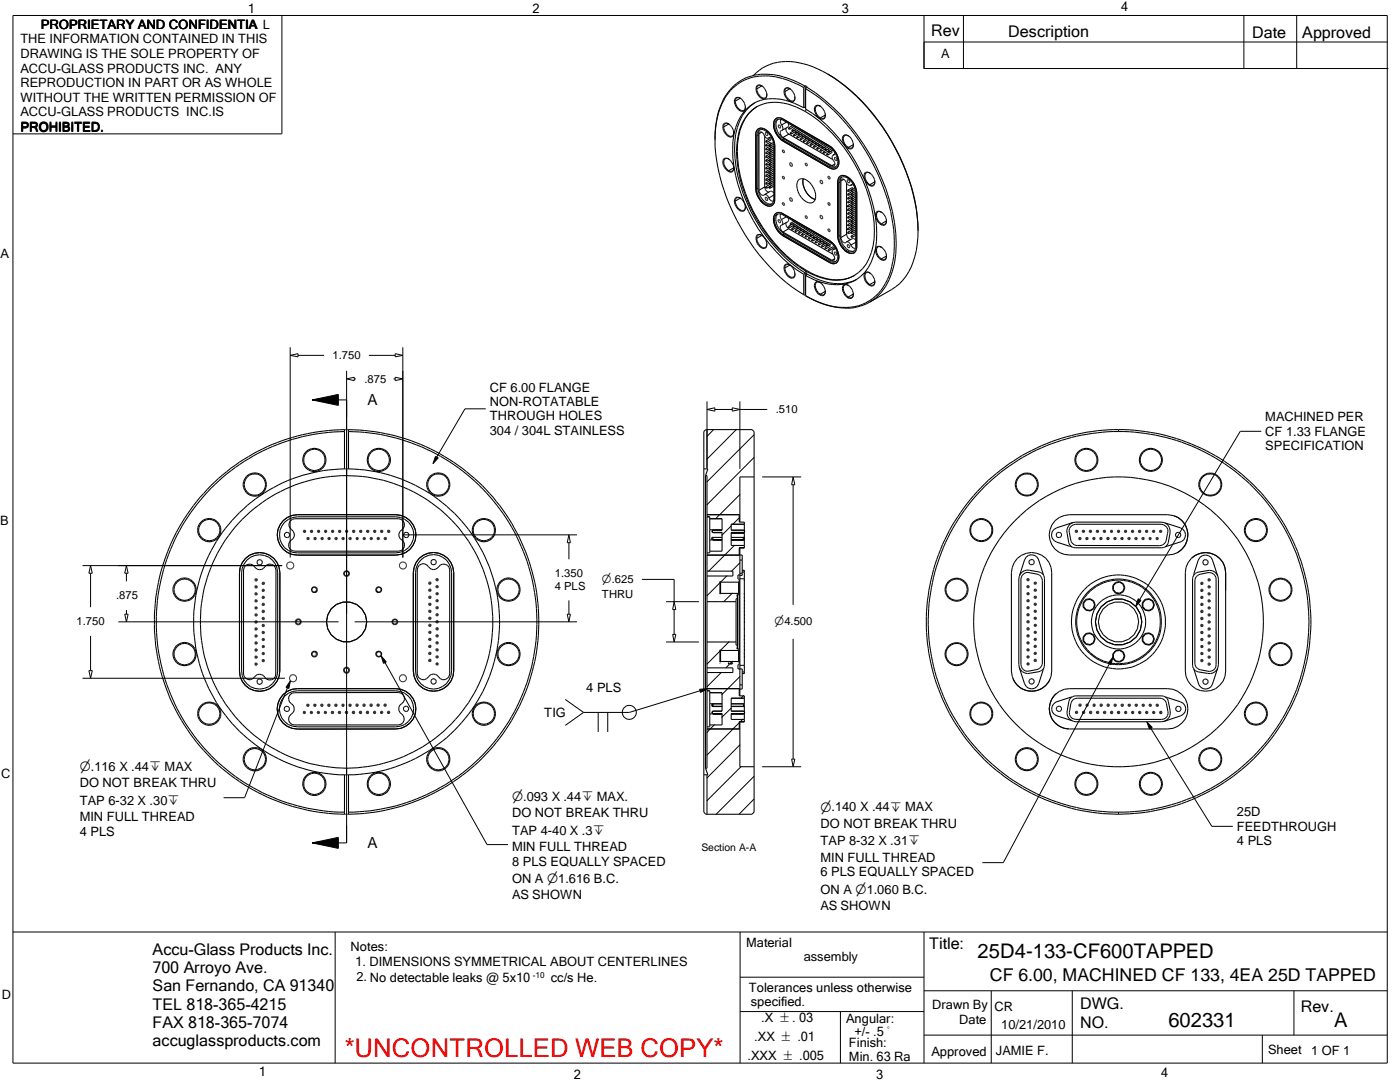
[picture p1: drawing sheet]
<svg xmlns="http://www.w3.org/2000/svg" width="279mm" height="216mm" viewBox="0 0 279 216" stroke-linecap="round" stroke-linejoin="round" font-family="sans-serif">
<defs><g id="words">
<text font-size="5.1" fill="#f00" x="68.8" y="210.9">*UNCONTROLLED WEB COPY*</text>
<g font-size="4">
<text x="195.1" y="191.1">25D4-133-CF600TAPPED</text>
<text x="233.2" y="204.9">602331</text>
<text x="266.3" y="204.9">A</text>
</g>
<text font-size="3.5" x="197.5" y="195.8">CF 6.00, MACHINED CF 133, 4EA 25D TAPPED</text>
<g font-size="3.2">
<text x="185.8" y="7.2">Rev</text>
<text x="201.2" y="7.4">Description</text>
<text x="249.9" y="7.6">Date</text>
<text x="259.9" y="7.5">Approved</text>
<text x="30.4" y="190.5">Accu-Glass Products Inc.</text>
<text x="185.4" y="189.4">Title:</text>
<text x="30.4" y="194.1">700 Arroyo Ave.</text>
<text x="30.4" y="197.8">San Fernando, CA 91340</text>
<text x="30.4" y="201.5">TEL 818-365-4215</text>
<text x="215.6" y="201.4">DWG.</text>
<text x="259.6" y="202">Rev.</text>
<text x="30.4" y="205.1">FAX 818-365-7074</text>
<text x="30.4" y="208.7">accuglassproducts.com</text>
<text x="215.6" y="205.1">NO.</text>
</g>
<g font-size="3">
<text x="73.4" y="80.7">A</text>
<text x="73.4" y="169.1">A</text>
</g>
<g font-size="2.6">
<text x="8.1" y="5.8">PROPRIETARY AND CONFIDENTIA L</text>
<text x="8.2" y="5.8">PROPRIETARY AND CONFIDENTIA</text>
<text x="49.4" y="2.6">1</text>
<text x="106.3" y="2.6">2</text>
<text x="168" y="2.6">3</text>
<text x="223.7" y="2.3">4</text>
<text x="4.1" y="8.7">THE INFORMATION CONTAINED IN THIS</text>
<text x="4.1" y="11.6">DRAWING IS THE SOLE PROPERTY OF</text>
<text x="187.8" y="11.6">A</text>
<text x="4.1" y="14.5">ACCU-GLASS PRODUCTS INC. ANY</text>
<text x="4.1" y="17.4">REPRODUCTION IN PART OR AS WHOLE</text>
<text x="4.1" y="23.2">ACCU-GLASS PRODUCTS INC.IS</text>
<text x="4.1" y="20.3">WITHOUT THE WRITTEN PERMISSION OF</text>
<text x="4.1" y="26.2">PROHIBITED.</text>
<text x=".1" y="51.6">A</text>
<text x="97.7" y="78.1">CF 6.00 FLANGE</text>
<text x="97.7" y="81">NON-ROTATABLE</text>
<text x="97.7" y="83.9">THROUGH HOLES</text>
<text x="97.7" y="86.7">304 / 304L STAINLESS</text>
<text x="252.5" y="84.1">MACHINED PER</text>
<text x="252.5" y="86.9">CF 1.33 FLANGE</text>
<text x="252.5" y="89.8">SPECIFICATION</text>
<text x="0" y="104.8">B</text>
<text x="108.6" y="143">TIG</text>
<text x="117" y="138.1">4 PLS</text>
<text x=".3" y="155.2">C</text>
<text x="15.9" y="153.8">n.116 X .44x MAX</text>
<text x="15.9" y="157.1">DO NOT BREAK THRU</text>
<text x="15.9" y="160.6">TAP 6-32 X .30x</text>
<text x="102.2" y="159.8">n.093 X .44x MAX.</text>
<text x="163.7" y="162">n.140 X .44x MAX</text>
<text x="15.9" y="163.9">MIN FULL THREAD</text>
<text x="15.9" y="166.8">4 PLS</text>
<text x="102.2" y="163.1">DO NOT BREAK THRU</text>
<text x="102.2" y="166.5">TAP 4-40 X .3x</text>
<text x="163.7" y="165.2">DO NOT BREAK THRU</text>
<text x="246.8" y="162.9">25D</text>
<text x="246.8" y="165.7">FEEDTHROUGH</text>
<text x="102.2" y="169.8">MIN FULL THREAD</text>
<text x="102.2" y="172.7">8 PLS EQUALLY SPACED</text>
<text x="163.7" y="168.7">TAP 8-32 X .31x</text>
<text x="163.7" y="172">MIN FULL THREAD</text>
<text x="246.8" y="168.6">4 PLS</text>
<text x="102.2" y="176.1">ON A n1.616 B.C.</text>
<text x="102.2" y="179.5">AS SHOWN</text>
<text x="163.7" y="174.9">6 PLS EQUALLY SPACED</text>
<text x="163.7" y="178.3">ON A n1.060 B.C.</text>
<text x="163.7" y="181.7">AS SHOWN</text>
<text x="70" y="189.7">Notes:</text>
<text x="148.9" y="188.9">Material</text>
<text x="160.4" y="191.8">assembly</text>
<text x="70.9" y="192.7">1. DIMENSIONS SYMMETRICAL ABOUT CENTERLINES</text>
<text x="71.1" y="195.8">2. No detectable leaks @ 5x10</text>
<text x="109.9" y="196">cc/s He.</text>
<text x=".3" y="199.3">D</text>
<text x="149.5" y="198">Tolerances unless otherwise</text>
<text x="149.8" y="200.7">specified.</text>
<text x="151.9" y="203.8">.X `. 03</text>
<text x="186" y="201.3">Drawn By</text>
<text x="198.5" y="201.7">CR</text>
<text x="150.5" y="207.7">.XX ` .01</text>
<text x="168.9" y="204.2">Angular:</text>
<text x="169.4" y="208.9">Finish:</text>
<text x="170.5" y="206.8">+/- .5 _</text>
<text x="191.4" y="204.3">Date</text>
<text x="199.8" y="205.4">10/21/2010</text>
<text x="51.6" y="214.7">1</text>
<text x="114.5" y="215.3">2</text>
<text x="149.2" y="211.6">.XXX ` .005</text>
<text x="169.4" y="211.8">Min. 63 Ra</text>
<text x="174.8" y="215.3">3</text>
<text x="185.9" y="210.8">Approved</text>
<text x="198.8" y="210.5">JAMIE F.</text>
<text x="231.7" y="214.9">4</text>
<text x="253.1" y="210.4">Sheet</text>
<text x="261.7" y="210.6">1 OF 1</text>
</g>
<g font-size="2.2">
<text x="66.4" y="71.7">1.750</text>
<text x="72.7" y="76.4">.875</text>
<text x="154.8" y="82.5">.510</text>
<text x="23.2" y="119.6">.875</text>
<text x="110.7" y="115.1">1.350</text>
<text x="110.7" y="117.6">4 PLS</text>
<text x="120.1" y="116.3">n.625</text>
<text x="120.1" y="119.4">THRU</text>
<text x="15.3" y="124.8">1.750</text>
<text x="154.6" y="124.8">n4.500</text>
</g>
<text font-size="2.1" x="140" y="169.9">Section A-A</text>
<text font-size="1.6" x="106.3" y="195.2">-10</text>
</g></defs>
<g fill="none" stroke="#010101" stroke-width=".2">
<path d="M57.9 69.3v42M57.9 70.9l1.6-.3v.6zM59.5 70.9h5.2M62.3 79.8l5.2-1.1v2.2zM62.3 79.8l5.2 .7M62.3 79.8l5.2 .4M62.3 79.8h6.9M67.5 79.5l-5.2 .3M67.5 79.1l-5.2 .7M69.2 74v94.2h-6.9M69.2 75.6l1.5-.3v.6zM70.7 75.6h.3"/>
<path d="M73.6 70.9h5.3M78.5 75.6h.4M78.9 70.6l1.5 .3-1.5 .3zM78.9 75.3l1.5 .3-1.5 .3zM80.4 69.3v42M50.8 94.4v.2M50.8 98.8v.2M62.7 89.5v.1M62.7 93.9v.2M75.6 89.5v.1M75.6 93.9v.2M87.5 94.4v.2"/>
<path d="M87.5 98.8v.2M16.5 112.9h39.8M18.1 112.9l.3 1.5h-.7zM18.1 114.4v6.8M25.2 112.9l.4 1.5h-.7zM25.2 114.4v1.6M36.8 115.3v.2M36.8 119.8v.2M41.8 103.5v.1M41.8 107.9v.2M51.1 119.9h.1M51.1 117.1h.1"/>
<path d="M51.1 115.7h.1M51.1 118.5h.1M52.5 116.4h.1M52.5 117.8h.1M52.5 119.2l.1 .1zM60.8 106h.1M61.5 107.4h.1M62.1 106h.1M62.2 106h.1M62.9 107.4h.1M63.5 106h.1M63.6 106h.1"/>
<path d="M64.2 107.5h.1M64.9 106h.1M65 106h.1M65.6 107.4h.1zM65.7 107.4h.1M66.3 106h.1M66.4 106h.1M67.1 107.5h.1M67.1 107.4h.1M67.7 106h.1M67.8 106h.1M68.5 107.5h.1"/>
<path d="M68.5 107.4h.1M69.2 106h.1M69.8 107.4l.1 .1zM70.5 106h.1M70.6 106h.1M71.2 107.4l.1 .1zM71.9 106h.1M72.6 107.4l.1 .1zM73.3 106h.1M74 107.4l.1 .1zM74.8 106h.1M75.4 107.5h.1"/>
<path d="M76.2 106h.1M76.9 107.4h.1M77.6 106h.1M80.6 106.7h34.5M85.8 116.3l.1 .1zM85.8 117.7l.1 .1zM85.8 119.1l.1 .1zM87.2 115.6l.1 .1zM87.2 117l.1 .1zM87.3 118.4h.1M87.3 119.8h.1M96.6 103.5v.1"/>
<path d="M96.6 107.9v.2M101.5 115.3v.2M101.5 119.8v.2M113.5 106.7l.3 1.6h-.6zM113.5 108.3v3.3M113.5 119.8v2.8M16.5 135.3h40.4M17.7 133.8h.7l-.3 1.5zM18.1 126.9v6.9M23.6 124.1h44M24.9 122.6h.7l-.4 1.5zM25.2 121.7v.9"/>
<path d="M36.8 128.2v.2M36.8 132.7v.1M51.1 122.7h.1M51.1 124.1h.1M51.1 125.5h.1M51.1 126.9v.1zM51.1 128.3v.1zM51.1 129.7v.1zM51.1 131.1h.1M51.1 132.5h.1M51.1 121.3h.1M52.5 127.6h.1z"/>
<path d="M52.5 129h.1M52.5 130.4h.1M52.5 131.8h.1M52.6 120.6h.1M52.6 122h.1M52.6 123.4h.1M52.5 124.8h.1M52.5 126.2h.1M62.3 130.7h.1M70.8 124.1h44.3M75.2 130.3h.1M75.8 130.9h.1"/>
<path d="M85.8 127.6h.1M85.8 123.3l.1 .1zM85.8 120.5l.1 .1zM85.8 121.9l.1 .1zM85.9 124.8h.1M85.9 126.2h.1M85.9 128.9h.1M85.8 130.3l.1 .1zM85.8 131.7l.1 .1zM87.3 121.2h.1M87.3 122.6h.1M87.2 124l.1 .1z"/>
<path d="M87.2 125.4l.1 .1zM87.2 126.8l.1 .1zM87.2 128.2l.1 .1zM87.2 129.6l.1 .1zM87.2 131l.1 .1zM87.3 132.5h.1M101.5 128.2v.2M101.5 132.7v.1M113.2 122.6h.6l-.3 1.5zM41.8 140.1v.2M41.8 144.5v.2M50.8 149.2v.2"/>
<path d="M50.8 153.6v.2M60.7 142.1l.1 .1zM61.4 140.7h.1M62.1 142.1l.1 .1zM62.7 154.1v.2M62.7 158.5v.2M62.8 140.7h.1zM63.5 142.1h.1M63.5 142.2h.1M63.5 142.1v.1M63.6 142.1v.1M64.2 140.7h.1"/>
<path d="M64.9 142.1h.1M64.9 142.2h.1M64.9 142.1v.1M65 142.1v.1M65.7 140.7h.1M66.3 142.1h.1M66.3 142.2h.1M66.3 142.1v.1M66.4 142.1v.1M67 140.7l.1 .1zM67.7 142.1h.1M67.7 142.2h.1"/>
<path d="M67.7 142.1v.1M67.8 142.1v.1M68.4 140.7l.1 .1zM69.1 142.1h.1M69.1 142.2h.1M69.1 142.1v.1M69.8 140.7l.1 .1zM70.5 142.1h.1M70.5 142.2h.1M70.5 142.1v.1M70.6 142.1v.1M71.2 140.7h.1"/>
<path d="M71.9 142.1h.1M71.9 142.2h.1M71.9 142.1v.1M72 142.1v.1M72.6 140.7h.1M73.3 142.1l.1 .1zM74.1 140.7h.1M74.7 142.1l.1 .1zM75.4 140.7h.1M75.6 154.1v.2M75.6 158.5v.2M76.1 142.1l.1 .1z"/>
<path d="M76.8 140.7h.1M77.5 142.1l.1 .1zM87.5 149.2v.2M87.5 153.6v.2M96.6 140.1v.2M96.6 144.5v.2M62.3 168.2l5.2 .7M62.3 168.2l5.2 .4M62.3 168.2l5.2-1.1v2.2zM67.5 167.9l-5.2 .3M67.5 167.5l-5.2 .7"/>
<circle cx="57.9" cy="112.8" r=".71"/>
<circle cx="62.7" cy="117.7" r=".46"/>
<circle cx="69.2" cy="114.5" r=".58"/>
<circle cx="75.6" cy="117.7" r=".46"/>
<circle cx="80.4" cy="112.8" r=".7"/>
<circle cx="58.5" cy="135.3" r=".71"/>
<circle cx="59.5" cy="124.1" r=".6"/>
<circle cx="62.7" cy="130.5" r=".43"/>
<circle cx="69.2" cy="133.7" r=".61"/>
<circle cx="75.6" cy="130.5" r=".47"/>
<circle cx="78.8" cy="124.1" r=".58"/>
<circle cx="80.4" cy="135.3" r=".71"/>
</g>
<g fill="none" stroke="#010101" stroke-width=".21">
<path d="M68.7 85.7a38.4 38.4 0 0 0-37.6 33.6 38.4 38.4 0 0 0 37.6 43.2M68.7 93.6a30.5 30.5 0 0 0-26.4 44.9 30.5 30.5 0 0 0 52.1 2.8 30.5 30.5 0 0 0-21.6-47.5l-3.2-.2M68.7 93.6h.9M68.7 85.7v7.9M68.7 85.7h.9M68.7 86.1a38 38 0 0 0-37.5 38 38 38 0 0 0 37.5 38M69.6 85.7a38.4 38.4 0 0 1 37.9 38.4 38.4 38.4 0 0 1-37.9 38.4M69.6 85.7v7.9M69.6 86.1a38 38 0 0 1 37.6 38 38 38 0 0 1-37.6 38M47.9 113.2l-.1 1.1v19.6l.1 1.1M47.9 113.2l-.1 1.1M48.3 112.3l-.4 .9"/>
<path d="M49 112.8a1.19 1.19 0 0 1 1.8 .3 1.21 1.21 0 0 0 2 0 1.22 1.22 0 0 1 1.4-.5 1.22 1.22 0 0 1 .9 1.1l-.1 20.8a1.25 1.25 0 0 1-1.1 1.2 1.25 1.25 0 0 1-1.3-.9 1.23 1.23 0 0 0-1.8 .3 1.2 1.2 0 0 1-1.3 .5 1.2 1.2 0 0 1-.9-1.1v-20.8zM49.3 111.8a3.6 3.6 0 0 1 3.9-.8 3.6 3.6 0 0 1 2.2 3.3v19.6a3.6 3.6 0 0 1-3.6 3.6 3.6 3.6 0 0 1-3.6-3.6v-19.6l.1-.9zM51 118.3l.4 .2-.3 .2-.2-.1zM51 119.7l.4 .2-.3 .2-.2-.1zM52.4 117.6h.2l.2 .2-.2 .2-.3-.1zM52.4 119h.2l.2 .2-.2 .2-.3-.1zM52.9 110.4a4 4 0 0 1 2.8 2.8M52.9 110.4a4 4 0 0 0-4.6 1.9M52.9 110.4l.9 .4M52.9 110.4a4.1 4.1 0 0 0-4.6 1.9M54.7 111.4l.6 .9 .4 .9M55.7 113.2l.1 1.1v19.6"/>
<path d="M55.7 113.2l.2 1.1-.1 19.6M56.5 103.9a4 4 0 0 0 0 5.7M56.5 109.6l.8 .6 1 .4 1.1 .1M56.5 109.6l.9 .6 .9 .5 1.1 .1M56.8 104.2l.8-.6 .9-.3 .9-.2h19.6a3.6 3.6 0 0 1 3.6 3.6 3.6 3.6 0 0 1-3.6 3.6h-19.6a3.6 3.6 0 0 1-3.4-2.2 3.6 3.6 0 0 1 .8-3.9zM57.9 104l.4-.4 .5-.1h20.7a1.2 1.2 0 0 1 1 1.9l-.6 .6a1.11 1.11 0 0 0 .3 1.7 1.22 1.22 0 0 1 .5 1.4 1.22 1.22 0 0 1-1.2 .9h-20.7a1.21 1.21 0 0 1-1.2-.9 1.21 1.21 0 0 1 .6-1.4 1.17 1.17 0 0 0 .3-1.7l-.6-.6-.2-.5zM59.4 102.7h19.6M59.4 102.7l-1.1 .2-1 .4-.8 .6M59.4 102.7l-1.1 .1-.9 .5-.9 .6M61.3 107.3l.2-.1 .2 .2-.2 .3-.2-.2zM63.3 117.9l-.4 .3M64.8 105.9l.2-.1 .2 .2-.2 .3-.1-.1z"/>
<path d="M66.2 105.9l.2-.1 .2 .2-.2 .3-.1-.1zM67.6 105.9l.2-.1 .2 .2-.2 .3-.2-.1zM69 105.9l.2-.1 .2 .2-.2 .3-.2-.1zM72.5 107.4l.2-.2 .2 .2-.2 .3h-.1zM75 117.9l.4 .3M75.3 107.4l.2-.2 .2 .2-.2 .3h-.1zM79 102.7l1 .1 1 .5M79 102.7l1 .2 1 .4M81 103.3a4 4 0 0 1 1.9 4.5 4 4 0 0 1-3.9 2.9h-19.6M82.6 113.2l-.1 1.1v19.6l.1 1 .4 1 .7 .8M82.6 113.2l-.1 1.1v19.6l.1 1.1M83.7 112.8a1.3 1.3 0 0 1 2.1 .6 1.41 1.41 0 0 0 2.1-.7 1.23 1.23 0 0 1 1.8 1v20.8a1.2 1.2 0 0 1-.8 1.1 1.2 1.2 0 0 1-1.4-.5 1.17 1.17 0 0 0-2 0 1.22 1.22 0 0 1-1.3 .5 1.22 1.22 0 0 1-.9-1.1v-20.8z"/>
<path d="M84 111.7a3.6 3.6 0 0 1 3.9-.8 3.6 3.6 0 0 1 2.2 3.4v19.6a3.6 3.6 0 0 1-3.6 3.6 3.6 3.6 0 0 1-3.6-3.6v-19.6l.2-1 .3-.8zM84.5 110.8l-.8 .6-.7 .9-.4 .9M86.5 110.2l1 .2 1 .4M86.5 110.2l-1 .2-1 .4M88.5 110.8a4.1 4.1 0 0 1 2.1 3.5v19.6l-.2 1.1-.4 .9M47.9 135l.4 .9 .7 .8 .8 .7M47.9 135l.4 .9 .6 .9 .9 .6M49.8 137.4l1 .4M50.8 137.8l1 .1 1.1-.1M50.8 137.8l1 .2 1.1-.2M51 121.1h.1l.3 .2-.3 .2-.2-.1zM51 122.5h.1l.3 .2-.3 .2-.2-.1z"/>
<path d="M51 123.9h.1l.3 .2-.3 .2-.2-.1zM51 125.3h.1l.3 .2-.3 .2-.2-.1zM51 126.7h.1l.3 .2-.3 .2-.2-.1zM51 128.1h.3v.4h-.3zM51 130.9l.4 .2-.3 .3-.2-.2zM51 132.3l.4 .2-.3 .3-.2-.2zM52.4 131.6h.2l.2 .2-.2 .2-.3-.1zM52.4 120.4h.3v.4h-.3zM52.4 124.6l.4 .2-.2 .3-.3-.2zM52.4 126l.4 .2-.2 .2-.3-.1zM52.4 127.4h.2l.2 .2-.2 .2-.3-.1zM52.4 128.8h.2l.2 .2-.2 .2-.3-.1z"/>
<path d="M52.4 130.2h.2l.2 .2-.2 .2-.3-.1zM54.7 136.7l-.9 .7-.9 .4M54.7 136.8l-.9 .6-.9 .4M55.8 133.9l-.1 1.1-.4 .9-.6 .8M56.8 138.9l.7-.6 .9-.3 1-.2h19.6a3.6 3.6 0 0 1 3.5 3.6 3.6 3.6 0 0 1-3.5 3.6h-19.6a3.6 3.6 0 0 1-3.4-2.2 3.6 3.6 0 0 1 .8-3.9zM57.3 138l-.8 .6-.7 .8-.3 1M57.3 138l-.8 .6-.6 .8-.4 1M57.9 138.6l.4-.3 .5-.1h20.7a1.21 1.21 0 0 1 1.2 .9 1.21 1.21 0 0 1-.6 1.3 1.21 1.21 0 0 0 0 2.1 1.2 1.2 0 0 1 .5 1.3 1.2 1.2 0 0 1-1.1 .9h-20.7a1.18 1.18 0 0 1-1.2-.9 1.18 1.18 0 0 1 .6-1.3 1.21 1.21 0 0 0 0-2.1 1.21 1.21 0 0 1-.3-1.8zM62.9 130l.4 .3M75.2 130.1l-.2 .2M75.3 130l.4-.1 .3 .2 .2 .4-.2 .4-.3 .2-.4-.1-.3-.3v-.4M75.3 130l-.3 .3"/>
<path d="M75.3 130v.1M75.4 130h-.1M79 137.4l1 .1M80 137.5l-1-.1h-19.6l-1.1 .1-1 .5M80 137.5a4.1 4.1 0 0 1 2.5 6M80 137.5a4 4 0 0 1 3 3.9M83.7 136.7l.8 .7 1 .4M85.5 137.8l1 .1 1-.1M89.4 136.7l-.9 .7-1 .4M90 135.9l-.6 .8M90.6 133.9l-.2 1-.4 1M55.5 140.4l-.2 1 .2 1.1"/>
<path d="M55.5 142.5a3.8 3.8 0 0 0 2.8 2.8M55.5 142.5a4.2 4.2 0 0 0 2.8 2.8M58.3 145.3l1.1 .2h19.6l1-.2M61.3 140.5l.4 .2-.2 .3-.3-.2zM62.7 140.5l.4 .2-.2 .3-.3-.2zM67.6 141.9l.3 .1v.3l-.1 .1-.3-.2zM68.7 154.6v7.9M69 141.9l.3 .1v.3l-.1 .1-.3-.2zM69.6 154.6v7.9M76.6 140.6l.3-.1h.1v.4h-.2zM77.4 141.9l.3 .1v.3l-.3 .1zM81 144.9l-1 .4"/>
<path d="M82.5 143.5l-.7 .8-.8 .6M82.9 142.5l-.4 1M68.7 162.5h.9"/>
<circle cx="50.9" cy="96.7" r="2.32"/>
<circle cx="50.9" cy="96.7" r="2.12"/>
<circle cx="62.7" cy="91.8" r="2.33"/>
<circle cx="62.7" cy="91.8" r="2.14"/>
<circle cx="75.6" cy="91.8" r="2.14"/>
<circle cx="75.6" cy="91.8" r="2.33"/>
<circle cx="87.5" cy="96.7" r="2.12"/>
<circle cx="87.5" cy="96.7" r="2.32"/>
<circle cx="36.8" cy="117.7" r="2.32"/>
<circle cx="36.9" cy="117.7" r="2.13"/>
<circle cx="41.8" cy="105.8" r="2.14"/>
<circle cx="41.8" cy="105.8" r="2.32"/>
<circle cx="51.1" cy="117.1" r=".24"/>
<circle cx="51.1" cy="115.7" r=".25"/>
<circle cx="51.8" cy="112.2" r=".55"/>
<circle cx="52.6" cy="116.4" r=".24"/>
<circle cx="57.3" cy="106.7" r=".54"/>
<circle cx="60.8" cy="106" r=".24"/>
<circle cx="62.2" cy="106" r=".24"/>
<circle cx="62.8" cy="117.6" r=".59"/>
<circle cx="62.9" cy="107.5" r=".24"/>
<circle cx="63.6" cy="106" r=".23"/>
<circle cx="64.3" cy="107.5" r=".24"/>
<circle cx="65.7" cy="107.5" r=".24"/>
<circle cx="67.1" cy="107.5" r=".25"/>
<circle cx="68.5" cy="107.5" r=".25"/>
<circle cx="69.2" cy="114.4" r=".47"/>
<circle cx="69.9" cy="107.5" r=".25"/>
<circle cx="70.6" cy="106" r=".24"/>
<circle cx="71.3" cy="107.5" r=".23"/>
<circle cx="72" cy="106" r=".24"/>
<circle cx="73.4" cy="106" r=".24"/>
<circle cx="74.1" cy="107.5" r=".24"/>
<circle cx="74.8" cy="106" r=".25"/>
<circle cx="75.6" cy="117.7" r=".59"/>
<circle cx="76.2" cy="106" r=".24"/>
<circle cx="76.9" cy="107.5" r=".24"/>
<circle cx="77.6" cy="106" r=".25"/>
<circle cx="81.1" cy="106.7" r=".55"/>
<circle cx="85.8" cy="117.8" r=".24"/>
<circle cx="85.8" cy="116.4" r=".24"/>
<circle cx="85.8" cy="119.2" r=".25"/>
<circle cx="86.5" cy="112.2" r=".54"/>
<circle cx="87.2" cy="117.1" r=".25"/>
<circle cx="87.2" cy="115.7" r=".25"/>
<circle cx="87.2" cy="118.5" r=".24"/>
<circle cx="87.2" cy="119.9" r=".24"/>
<circle cx="96.6" cy="105.8" r="2.15"/>
<circle cx="96.6" cy="105.8" r="2.33"/>
<circle cx="101.5" cy="117.7" r="2.33"/>
<circle cx="101.5" cy="117.7" r="2.13"/>
<circle cx="36.8" cy="130.5" r="2.33"/>
<circle cx="36.9" cy="130.5" r="2.14"/>
<circle cx="51.1" cy="129.7" r=".24"/>
<circle cx="51.8" cy="136" r=".55"/>
<circle cx="52.5" cy="123.4" r=".25"/>
<circle cx="52.5" cy="122" r=".24"/>
<circle cx="59.5" cy="124.1" r=".47"/>
<circle cx="62.7" cy="130.5" r=".6"/>
<circle cx="69.1" cy="133.7" r=".47"/>
<circle cx="69.2" cy="124.1" r="4"/>
<circle cx="69.2" cy="124.1" r="29.2"/>
<circle cx="78.8" cy="124.1" r=".47"/>
<circle cx="85.8" cy="120.6" r=".25"/>
<circle cx="85.8" cy="123.4" r=".25"/>
<circle cx="85.8" cy="122" r=".25"/>
<circle cx="85.8" cy="130.4" r=".24"/>
<circle cx="85.8" cy="124.8" r=".24"/>
<circle cx="85.8" cy="126.2" r=".24"/>
<circle cx="85.8" cy="127.6" r=".24"/>
<circle cx="85.8" cy="129" r=".24"/>
<circle cx="85.8" cy="131.8" r=".24"/>
<circle cx="86.5" cy="136" r=".54"/>
<circle cx="87.2" cy="128.3" r=".25"/>
<circle cx="87.2" cy="129.7" r=".25"/>
<circle cx="87.2" cy="131.1" r=".25"/>
<circle cx="87.2" cy="124.1" r=".24"/>
<circle cx="87.2" cy="121.3" r=".24"/>
<circle cx="87.2" cy="122.7" r=".24"/>
<circle cx="87.2" cy="132.5" r=".24"/>
<circle cx="87.2" cy="126.9" r=".25"/>
<circle cx="87.2" cy="125.5" r=".25"/>
<circle cx="101.5" cy="130.5" r="2.14"/>
<circle cx="101.5" cy="130.5" r="2.33"/>
<circle cx="41.8" cy="142.4" r="2.14"/>
<circle cx="41.8" cy="142.4" r="2.32"/>
<circle cx="50.9" cy="151.5" r="2.13"/>
<circle cx="50.9" cy="151.5" r="2.32"/>
<circle cx="57.2" cy="141.4" r=".54"/>
<circle cx="60.7" cy="142.2" r=".24"/>
<circle cx="62.2" cy="142.2" r=".25"/>
<circle cx="62.7" cy="156.4" r="2.12"/>
<circle cx="62.7" cy="156.4" r="2.33"/>
<circle cx="63.5" cy="142.2" r=".25"/>
<circle cx="64.2" cy="140.7" r=".24"/>
<circle cx="64.9" cy="142.2" r=".25"/>
<circle cx="65.6" cy="140.7" r=".24"/>
<circle cx="66.4" cy="142.2" r=".25"/>
<circle cx="67" cy="140.7" r=".24"/>
<circle cx="68.5" cy="140.7" r=".24"/>
<circle cx="69.9" cy="140.7" r=".25"/>
<circle cx="70.6" cy="142.2" r=".25"/>
<circle cx="71.3" cy="140.7" r=".24"/>
<circle cx="71.9" cy="142.2" r=".24"/>
<circle cx="72.7" cy="140.7" r=".24"/>
<circle cx="73.3" cy="142.1" r=".25"/>
<circle cx="74.1" cy="140.7" r=".25"/>
<circle cx="74.8" cy="142.2" r=".24"/>
<circle cx="75.5" cy="140.7" r=".24"/>
<circle cx="75.6" cy="156.4" r="2.13"/>
<circle cx="75.6" cy="156.4" r="2.33"/>
<circle cx="76.2" cy="142.2" r=".25"/>
<circle cx="81" cy="141.4" r=".55"/>
<circle cx="87.5" cy="151.5" r="2.33"/>
<circle cx="87.5" cy="151.5" r="2.12"/>
<circle cx="96.6" cy="142.4" r="2.14"/>
<circle cx="96.6" cy="142.4" r="2.32"/>
</g>
<g fill="#010101">
<path d="M62.3 168.2l5.2-1.1v2.2z" fill-rule="evenodd"/>
<path d="M62.3 79.8l5.2-1.1v2.2z" fill-rule="evenodd"/>
</g>
<path d="M86.9 91.1l.6 .3-1.1 1.1zM96.9 81.6h-4.1l-5.6 9.6" fill="none" stroke="#010101" stroke-width=".2"/>
<path d="M86.9 91.1l-.4 1.4 1-1.1z" fill-rule="evenodd" fill="#010101"/>
<path d="M57.4 137.2l-8.6 22h-4.2M58 135.8l-.3 1.6-.6-.2z" fill="none" stroke="#010101" stroke-width=".2"/>
<path d="M57.9 136l-.2 1.4-.6-.2z" fill-rule="evenodd" fill="#010101"/>
<path d="M76.1 130.9l1 1.2-.6 .3zM76.8 132.2l20.4 36.3h4.2" fill="none" stroke="#010101" stroke-width=".2"/>
<path d="M76.1 131l.9 1.1-.5 .3z" fill-rule="evenodd" fill="#010101"/>
<g fill="none" stroke="#010101" stroke-width=".2">
<path d="M204.9 94.4v.2M204.9 98.8v.2M216.8 89.5v.1M216.8 93.9v.2M223.2 85.7v.4M229.7 89.5v.1M229.7 93.9v.2M241.6 94.4v.2M241.6 98.8v.2M251.7 86.1h-4.2l-20 33.5M190.9 115.4v.1M190.9 119.8v.2"/>
<path d="M195.8 103.5v.1M195.8 107.9v.2M205.2 115.6h.1M205.2 117h.1M205.1 118.4l.1 .1zM205.1 119.8l.1 .1zM206.6 119.1h.1M206.6 119.1v.1M206.6 119.2h.1M206.6 116.3h.1M206.6 116.3v.1M206.6 116.4h.1"/>
<path d="M206.6 117.7h.1M206.6 117.7v.1M206.6 117.8h.1M214.8 106h.1M215.5 107.4l.1 .1zM215.5 107.4h.1M216.2 106h.1M216.9 107.4l.1 .1zM216.9 107.4h.1M217.6 106h.1M218.3 107.4h.1M219 106h.1"/>
<path d="M219.7 107.4h.1M220.4 106h.1zM220.5 106h.1M221.1 107.4h.1M221.8 106h.1zM221.9 106h.1M222.5 107.4h.1M223.2 106h.1zM223.3 106h.1M223.9 107.4h.1M224.6 106h.1M224.7 106h.1"/>
<path d="M225.3 107.5h.1M226 106h.1M226.1 106h.1M226.7 107.5h.1M227.2 119.5l.5 .3-1 1.2zM227.4 106h.1M227.5 106h.1M228.1 107.4h.1M228.8 106h.1M229.5 107.4h.1M230.2 106h.1M230.9 107.4h.1"/>
<path d="M231.6 106h.1M239.8 119.2l.1 .1zM239.8 116.4h.1M239.9 117.8h.1M241.3 115.7h.1M241.3 117.1h.1M241.3 119.8h.1M241.3 118.4h.1M250.7 103.5v.1M250.7 107.9v.2M255.6 115.4v.1M255.6 119.8v.2"/>
<path d="M190.9 128.2v.2M190.9 132.7v.1M205.1 121.2l.1 .1zM205.1 122.6l.1 .1zM205.2 125.4h.1M205.2 128.2h.1M205.2 129.6h.1M205.2 131h.1M205.1 132.5h.1zM205.2 124h.1M205.2 126.8h.1M206.6 120.5h.1"/>
<path d="M206.6 121.9h.1M206.6 123.3h.1M206.6 124.7h.1M206.5 126.2h.1zM206.6 127.6h.1M206.6 129h.1M206.6 130.4h.1M206.6 131.7h.1M206.6 131.7v.1M206.6 131.8h.1M206.6 124.7v.1M206.6 126.1v.1"/>
<path d="M239.9 127.6h.1M239.8 123.4h.1zM239.8 120.6h.1zM239.8 122h.1zM239.9 124.8h.1M239.9 126.2h.1M239.9 128.9h.1M239.9 130.4h.1M239.9 131.8h.1M241.3 121.3h.1M241.3 122.7h.1M241.3 124.1h.1"/>
<path d="M241.3 125.5h.1M241.3 126.9v.1zM241.3 128.3h.1M241.3 129.7h.1M241.3 131.1h.1M241.3 132.5h.1M255.6 128.2v.2M255.6 132.7v.1M195.8 140.1v.2M195.8 144.5v.2M204.9 149.2v.2M204.9 153.6v.2"/>
<path d="M214.8 142.1h.1M215.5 140.7h.1M215.5 140.8h.1M215.5 140.7v.1M215.6 140.7v.1M216.2 142.1h.1M216.8 154.1v.2M216.8 158.5v.2M216.9 140.7l.1 .1zM217.7 142.1h.1M218.3 140.7l.1 .1zM219 142.1h.1"/>
<path d="M219.7 140.7l.1 .1zM220.4 142.1h.1M221.1 140.7h.1M221.8 142.1h.1M222.5 140.7h.1M223.2 142.1l.1 .1zM223.9 140.7h.1M224.6 142.1l.1 .1zM225.3 140.7h.1M226 142.1l.1 .1zM226.7 140.7h.1M227.4 142.1l.1 .1z"/>
<path d="M228.1 140.7h.1M228.9 142.1h.1M229.5 140.7h.1M229.7 154.1v.2M229.7 158.5v.2M230.3 142.1h.1M230.9 140.7l.1 .1zM231.6 142.1h.1M241.6 149.2v.2M241.6 153.6v.2M250.7 140.1v.2M250.7 144.5v.2"/>
<path d="M223.2 162.1v.4"/>
<circle cx="223.2" cy="124.1" r="8.3"/>
</g>
<g fill="none" stroke="#010101" stroke-width=".21">
<path d="M203 111.4a4 4 0 0 1 4.4-.8 4 4 0 0 1 2.5 3.7v19.6a4 4 0 0 1-4 4 4 4 0 0 1-4.1-4v-19.6l.2-1.1 .4-.9zM204 114.2l.4-.3a6 6 0 0 1 3.2 .3 1.32 1.32 0 0 1 .8 1.2v17.3a1.32 1.32 0 0 1-1.1 1.3l-1.7 .3a1.8 1.8 0 0 1-2.3-1.7v-17.1l.3-.9zM204 114.8a1.25 1.25 0 0 1 1.6-.5 2.69 2.69 0 0 1 2.1 .7l.3 .9v16.4l-.1 .6-.4 .4a5 5 0 0 1-2.5 .6 1.37 1.37 0 0 1-1.2-1.3v-17.1zM208.2 114.7l-1-3.2a1.48 1.48 0 0 0-1.4-.8 1.48 1.48 0 0 0-1.3 1l-1 3.1M210.6 103.9l.8-.6 1-.4 1-.2h19.6a4 4 0 0 1 4.1 4 4 4 0 0 1-4.1 4h-19.6a4 4 0 0 1-3.7-2.4 4 4 0 0 1 .9-4.4zM213.7 105.1l1-.5h17a1.37 1.37 0 0 1 1.3 1.8 2.4 2.4 0 0 1-.7 2.1l-.9 .4-16.7-.1-.7-.5a5 5 0 0 1-.6-2.5zM213.7 104.5l1-.3h17a1.79 1.79 0 0 1 1.8 2.1l-.4 2.2a1.32 1.32 0 0 1-1.2 .8h-17.3a1.31 1.31 0 0 1-1.3-1.1l-.3-1.7a1.91 1.91 0 0 1 .7-2zM213.7 109.1h.1M214.1 104.3l-3.2 1a1.5 1.5 0 0 0-1.1 1.4 1.5 1.5 0 0 0 1.1 1.5l3 .9M215.3 107.4l.3-.2 .2 .2-.2 .3h-.2zM216.7 107.4l.3-.2 .2 .2-.2 .3h-.2zM219.5 107.4l.3-.2 .2 .2-.2 .3h-.2z"/>
<path d="M223 105.9l.3-.1 .2 .2-.2 .3-.2-.1zM224.4 105.9l.3-.1 .2 .2-.2 .3-.2-.1zM226.5 107.4l.3-.2 .1 .4-.3 .1zM227.9 107.4l.3-.2 .1 .4-.3 .1zM230.8 107.3l.2-.1 .2 .2-.2 .3-.3-.2zM232.5 104.4l3.1 .9a1.48 1.48 0 0 1 1 1.3 1.48 1.48 0 0 1-.8 1.5l-3.2 1M234.4 102.9l.7 .4M235.1 103.3a4 4 0 0 1-.2 7M237.7 111.4a4 4 0 0 1 4.4-.8 4 4 0 0 1 2.5 3.7v19.6a4 4 0 0 1-4 4 4 4 0 0 1-4-4v-19.6l.1-1.1 .4-.9zM237.8 111.3a4 4 0 0 1 4.4-.7 4 4 0 0 1 2.4 3.7M238.2 114.8l.9-3a1.5 1.5 0 0 1 1.5-1.1 1.5 1.5 0 0 1 1.4 1.1l1 3.2M238.5 114.4l.6-.2 2.3-.4a1.76 1.76 0 0 1 1.8 1.8v17a1.78 1.78 0 0 1-2.2 1.8l-2.2-.4-.5-.4-.3-.8v-17.3l.2-.6z"/>
<path d="M238.8 115.1l.2-.2a5 5 0 0 1 2.5-.6 1.37 1.37 0 0 1 1.2 1.3v17a1.32 1.32 0 0 1-1.8 1.3 2.66 2.66 0 0 1-2.1-.7l-.3-.9v-16.4zM239.7 116.2h.2l.2 .2-.2 .2-.3-.1zM239.7 117.6h.2l.2 .2-.2 .2-.3-.1zM239.7 119h.2l.2 .2-.2 .2-.3-.1zM241.2 116.9l.4 .2-.3 .2-.2-.1zM241.2 118.3l.4 .2-.3 .2-.2-.1zM241.2 119.7l.4 .2-.3 .2-.2-.1zM202.1 135.4l.4 .7M203.4 133.2l1.1 3.2a1.49 1.49 0 0 0 1.4 1.1 1.49 1.49 0 0 0 1.4-1.1l1-3M208.2 133.6h.1M209.5 135.6a4 4 0 0 1-6.5 1.1M210.8 138.4l-1 1.3-.3 .7"/>
<path d="M213.5 139.4l.5-.4 .6-.1h17.3l.6 .1a1.1 1.1 0 0 1 .7 1 3.5 3.5 0 0 1 0 3.3l-.4 .4-1 .3h-17.1a1.78 1.78 0 0 1-1.7-2.1zM213.9 139.1l-3.2 1a1.48 1.48 0 0 0-.8 1.4 1.48 1.48 0 0 0 1 1.3l3.1 1M214 139.8l.4-.4 .6-.1 16.8 .1a1.27 1.27 0 0 1 1 1l.3 1.6a1.28 1.28 0 0 1-1.3 1.6h-17.1a1.33 1.33 0 0 1-1.2-1.9l.2-1.3zM232.6 139.1h.1M232.6 139.1l3 .9a1.46 1.46 0 0 1 1 1.4 1.46 1.46 0 0 1-1 1.4l-3.2 1.1M239.7 130.2h.2l.2 .2-.2 .2-.3-.1zM239.7 120.4h.3v.4h-.3zM239.7 123.2l.4 .2-.2 .3-.3-.2zM239.7 124.6l.4 .2-.2 .3-.3-.2zM239.7 126l.4 .2-.2 .2-.3-.1zM239.7 127.4h.2l.2 .2-.2 .2-.3-.1zM239.7 128.8h.2l.2 .2-.2 .2-.3-.1z"/>
<path d="M239.7 131.6h.2l.2 .2-.2 .2-.3-.1zM241.2 130.9l.4 .2-.3 .3-.2-.2zM241.2 121.1h.1l.3 .2-.3 .2-.2-.1zM241.2 122.5h.1l.3 .2-.3 .2-.2-.1zM241.2 123.9h.1l.3 .2-.3 .2-.2-.1zM241.2 125.3h.1l.3 .2-.3 .2-.2-.1zM241.2 126.7h.1l.3 .2-.3 .2-.2-.1zM241.2 128.1h.3v.4h-.3zM241.2 132.3l.4 .2-.3 .3-.2-.2zM243 133.4l-1 3.1a1.45 1.45 0 0 1-1.3 1 1.45 1.45 0 0 1-1.4-.8l-1-3.2M209.4 141.2l.2 1.5 .4 .8M209.5 140.4a4 4 0 0 1 3.9-3h19.6a4 4 0 0 1 4.1 4 4 4 0 0 1-4.1 4.1h-19.6a4.2 4.2 0 0 1-3.5-2"/>
<path d="M209.5 140.4l-.1 1 .1 1.1 .4 1M210 143.5a4 4 0 0 0 3.2 2M225.3 140.5h.3v.4l-.2 .1-.3-.2zM226.7 140.5h.2v.4l-.1 .1-.3-.2zM230.1 141.9l.4 .3-.2 .2-.3-.2z"/>
<circle cx="204.9" cy="96.7" r="2.29"/>
<circle cx="204.9" cy="96.7" r="2.12"/>
<circle cx="216.8" cy="91.8" r="2.14"/>
<circle cx="216.8" cy="91.8" r="2.3"/>
<circle cx="229.7" cy="91.8" r="2.14"/>
<circle cx="229.7" cy="91.8" r="2.3"/>
<circle cx="241.5" cy="96.7" r="2.29"/>
<circle cx="241.5" cy="96.7" r="2.14"/>
<circle cx="190.9" cy="117.7" r="2.13"/>
<circle cx="190.9" cy="117.7" r="2.31"/>
<circle cx="195.8" cy="105.8" r="2.15"/>
<circle cx="195.8" cy="105.8" r="2.31"/>
<circle cx="205.2" cy="117.1" r=".24"/>
<circle cx="205.2" cy="115.7" r=".24"/>
<circle cx="205.2" cy="119.9" r=".24"/>
<circle cx="205.2" cy="118.5" r=".24"/>
<circle cx="205.9" cy="112.2" r=".55"/>
<circle cx="206.6" cy="116.3" r=".24"/>
<circle cx="206.6" cy="117.7" r=".24"/>
<circle cx="206.6" cy="119.2" r=".25"/>
<circle cx="211.3" cy="106.7" r=".54"/>
<circle cx="214.8" cy="106" r=".24"/>
<circle cx="216.2" cy="106" r=".24"/>
<circle cx="217.6" cy="106" r=".25"/>
<circle cx="218.3" cy="107.5" r=".24"/>
<circle cx="219" cy="106" r=".24"/>
<circle cx="220.4" cy="106" r=".25"/>
<circle cx="221.1" cy="107.5" r=".24"/>
<circle cx="221.8" cy="106" r=".23"/>
<circle cx="222.5" cy="107.5" r=".24"/>
<circle cx="223.2" cy="117.3" r="1.23"/>
<circle cx="223.2" cy="117.3" r="1.11"/>
<circle cx="223.9" cy="107.5" r=".24"/>
<circle cx="225.3" cy="107.5" r=".25"/>
<circle cx="226" cy="106" r=".24"/>
<circle cx="227.4" cy="106" r=".24"/>
<circle cx="228.8" cy="106" r=".24"/>
<circle cx="229.5" cy="107.5" r=".23"/>
<circle cx="230.2" cy="106" r=".24"/>
<circle cx="231.6" cy="106" r=".24"/>
<circle cx="235.1" cy="106.7" r=".54"/>
<circle cx="240.6" cy="112.2" r=".54"/>
<circle cx="241.3" cy="115.7" r=".24"/>
<circle cx="250.6" cy="105.8" r="2.14"/>
<circle cx="250.7" cy="105.8" r="2.31"/>
<circle cx="255.5" cy="117.7" r="2.13"/>
<circle cx="255.6" cy="117.7" r="2.31"/>
<circle cx="190.9" cy="130.5" r="2.31"/>
<circle cx="190.9" cy="130.5" r="2.14"/>
<circle cx="205.2" cy="129.7" r=".24"/>
<circle cx="205.2" cy="131.1" r=".24"/>
<circle cx="205.2" cy="128.3" r=".24"/>
<circle cx="205.2" cy="132.5" r=".24"/>
<circle cx="205.2" cy="124.1" r=".24"/>
<circle cx="205.2" cy="121.3" r=".24"/>
<circle cx="205.2" cy="122.7" r=".24"/>
<circle cx="205.2" cy="125.5" r=".25"/>
<circle cx="205.2" cy="126.9" r=".25"/>
<circle cx="205.9" cy="136" r=".55"/>
<circle cx="206.6" cy="120.6" r=".24"/>
<circle cx="206.6" cy="122" r=".24"/>
<circle cx="206.6" cy="123.4" r=".24"/>
<circle cx="206.6" cy="124.8" r=".24"/>
<circle cx="206.6" cy="127.6" r=".24"/>
<circle cx="206.6" cy="130.4" r=".24"/>
<circle cx="206.6" cy="131.8" r=".24"/>
<circle cx="206.6" cy="129" r=".24"/>
<circle cx="206.6" cy="126.2" r=".24"/>
<circle cx="217.3" cy="120.7" r="1.24"/>
<circle cx="217.3" cy="127.5" r="1.24"/>
<circle cx="217.3" cy="127.5" r="1.12"/>
<circle cx="217.3" cy="120.7" r="1.12"/>
<circle cx="223.2" cy="124.1" r="28.9"/>
<circle cx="223.2" cy="124.1" r="4"/>
<circle cx="223.2" cy="124.1" r="9.4"/>
<circle cx="223.2" cy="124.1" r="38.4"/>
<circle cx="223.2" cy="124.1" r="38"/>
<circle cx="223.2" cy="130.9" r="1.11"/>
<circle cx="223.2" cy="124.1" r="4.6"/>
<circle cx="223.2" cy="130.9" r="1.24"/>
<circle cx="223.2" cy="124.1" r="5.4"/>
<circle cx="223.3" cy="124.1" r="8.6"/>
<circle cx="229.1" cy="120.7" r="1.24"/>
<circle cx="229.1" cy="127.5" r="1.24"/>
<circle cx="229.1" cy="127.5" r="1.12"/>
<circle cx="229.1" cy="120.7" r="1.12"/>
<circle cx="239.9" cy="122" r=".24"/>
<circle cx="240.6" cy="136" r=".55"/>
<circle cx="241.3" cy="129.7" r=".24"/>
<circle cx="255.5" cy="130.5" r="2.13"/>
<circle cx="255.5" cy="130.5" r="2.31"/>
<circle cx="195.8" cy="142.4" r="2.15"/>
<circle cx="195.8" cy="142.4" r="2.29"/>
<circle cx="204.9" cy="151.5" r="2.14"/>
<circle cx="204.9" cy="151.5" r="2.3"/>
<circle cx="211.3" cy="141.4" r=".55"/>
<circle cx="214.8" cy="142.2" r=".25"/>
<circle cx="215.5" cy="140.7" r=".24"/>
<circle cx="216.3" cy="142.1" r=".24"/>
<circle cx="216.8" cy="156.4" r="2.14"/>
<circle cx="216.8" cy="156.4" r="2.3"/>
<circle cx="216.9" cy="140.7" r=".24"/>
<circle cx="217.7" cy="142.2" r=".25"/>
<circle cx="218.4" cy="140.7" r=".24"/>
<circle cx="219.1" cy="142.2" r=".25"/>
<circle cx="219.8" cy="140.7" r=".24"/>
<circle cx="220.5" cy="142.2" r=".25"/>
<circle cx="221.2" cy="140.7" r=".25"/>
<circle cx="221.9" cy="142.2" r=".25"/>
<circle cx="222.6" cy="140.7" r=".25"/>
<circle cx="223.2" cy="142.2" r=".24"/>
<circle cx="223.9" cy="140.7" r=".25"/>
<circle cx="224.6" cy="142.2" r=".24"/>
<circle cx="226.1" cy="142.2" r=".23"/>
<circle cx="227.5" cy="142.2" r=".25"/>
<circle cx="228.1" cy="140.7" r=".25"/>
<circle cx="228.9" cy="142.2" r=".25"/>
<circle cx="229.5" cy="140.7" r=".24"/>
<circle cx="229.7" cy="156.4" r="2.31"/>
<circle cx="229.7" cy="156.4" r="2.12"/>
<circle cx="230.9" cy="140.7" r=".24"/>
<circle cx="231.7" cy="142.2" r=".25"/>
<circle cx="235.2" cy="141.4" r=".54"/>
<circle cx="241.5" cy="151.5" r="2.13"/>
<circle cx="241.5" cy="151.5" r="2.3"/>
<circle cx="250.6" cy="142.4" r="2.13"/>
<circle cx="250.6" cy="142.4" r="2.3"/>
</g>
<path d="M227.2 119.5l.5 .3-1 1.1z" fill-rule="evenodd" fill="#010101"/>
<path d="M228.9 144l1.1 1.2-.6 .3zM229.7 145.3l12.2 19.6h4.1" fill="none" stroke="#010101" stroke-width=".2"/>
<path d="M228.9 144.1l.5 1.4 .5-.3z" fill="#010101"/>
<path d="M221.4 132.5l-21.2 39.6h-4.2M222.1 131.1l-.4 1.5-.6-.3z" fill="none" stroke="#010101" stroke-width=".2"/>
<path d="M222 131.3l.1-.1-.4 1.4-.6-.3z" fill-rule="evenodd" fill="#010101"/>
<g fill="none" stroke="#010101" stroke-width=".2">
<path d="M147.7 19.6l-1 .6M152 17.1l-1 .6M152 19.5v.1M157.6 17.7l-1 .6M145.4 24.7l-1 .6M145.4 31.7h.1M145.4 27.1v.1M146.4 33.5l-1 .7M147.7 39.5l-1 .6M147.7 21.9v.2M151.3 37.5l-.3 .2M151.3 26.9l-.3 .2"/>
<path d="M152 26.4l-.5 .3M152.9 28.3h.1M152.9 29.1h.1M152.9 29.8h.1M152.9 30.6h.1M152.9 31.3h.1M152.9 32.1h.1M152.9 32.9h.1M152.9 33.6h.1M152.9 34.4h.1M152.9 35.1h.1M152.9 35.9h.1"/>
<path d="M152.9 36.7h.1M152.9 37.5h.1M152.9 36.5l.1 .1v.2M152.9 28.1l.1 .1v.2M152.9 29.6l.1 .1v.2M152.9 31.2h.1v.3M152.9 33.4l.1 .1v.2M152.9 35l.1 .1v.2M152.9 28.9l.1 .3M152.9 37.3l.1 .2M152.9 30.4l.1 .3M152.9 31.9l.1 .3"/>
<path d="M152.9 32.7l.1 .3M152.9 34.2l.1 .3M152.9 35.7l.1 .3M153.5 34.4h.1M153.5 29.8v.1M153.5 35.9h.1M153.5 29.1h.1M153.5 33.7h.1M153.5 35.2h.1M153.5 29.7l.2 .1v.2M153.5 29.9h.1M153.5 37.5h.1"/>
<path d="M153.5 34.2h.1M153.5 30.6h.1M153.5 31.3v.1M153.5 32.1h.1M153.5 32.9h.1M153.5 35.9v.1M153.5 36.7h.1M153.5 33.5l.2 .2M153.5 34.2l.2 .3M153.5 30.4h.2v.3M153.5 28.9h.2v.3M153.5 31.2l.2 .3"/>
<path d="M153.5 32h.2v.2M153.5 32.7l.2 .3M153.5 35h.2v.3M153.5 35.8h.2v.2M153.5 36.5h.2v.3M153.5 37.3h.2v.2M153.6 36.7h.1M153.6 27.4l-.1 .1M154.4 38.9l-.9 .6M156.5 27.8l-.2 .1M156.9 24.4l-.9 .5M157.4 25.7h.1"/>
<path d="M157.4 25.5h.1M157.5 25.5l.1 .3M157.6 20v.2M157.7 26.6h.1M157.8 26.5l.1 .3M158.1 26h.1M158.1 25.9l.2 .2M158.4 27h.1M158.5 26.8l.1 .3M158.7 26.5h.1M158.8 26.2l.1 .3M159 27.4h.1"/>
<path d="M159.1 27.2h.1M159.1 27.2l.2 .3M159.4 26.8h.1M159.4 26.6l.2 .3M159.7 27.8h.1M159.8 27.6l.1 .3M159.8 27.8h.1M160.1 27.2h.1M160.1 27l.2 .2M160.3 27.2l-.1 .1M160.4 28.2h.1M160.4 28h.1v.3"/>
<path d="M160.7 27.6h.1M160.7 27.4l.2 .2M160.9 21.8l-.2 .5M161 28.5v.1M161 28.6h.1M161 28.4h.2v.3M161.4 27.9h.1M161.4 27.8l.2 .2M161.7 28.9h.1M161.7 28.9v.1M161.8 28.7l.1 .2M161.8 28.9v.1"/>
<path d="M161.9 29h.1M161.9 28.9v.1M162.1 28.3h.1M162.1 28.3v.1M162.1 28.2l.2 .1M162.3 28.4h-.1M162.3 28.3v.1M162.3 29.3h.1M162.4 29.1l.2 .3M162.7 28.7h.1M162.7 28.5h.1M162.8 28.5l.1 .3"/>
<path d="M163 29.7h.1M163.1 29.5l.1 .3M163.4 29.1h.1M163.4 28.9l.1 .3M163.6 21.1l.1 .1M163.7 30.1h.1M163.7 29.9l.2 .1v.2M164 29.5h.1M164 29.3l.3 .2M164.3 29.5h.1M164.3 29.5h-.1M164.3 30.5h.1"/>
<path d="M164.3 30.3l.2 .3M164.7 29.8v.1M164.7 29.7l.1 .1v.2M164.7 29.9h.1M164.7 22.9l-1.1 .8M165 30.6l.2 .1v.2M165 30.9h.1M165.4 30.2h.1M165.4 30.1l.1 .2M165.8 33.1l-.3 .2M166.5 30.8l-.2 .1M167.6 36.3l-.2 .1"/>
<path d="M169.2 37.9l.2 .1v.2M169.2 38.1h.1M169.2 38.9h.1M169.2 39.6h.1M169.2 27.1h.1M169.2 38.7l.2 .2M169.2 39.5l.2 .2M169.9 38.9h.1M169.9 39.6h.1M169.9 38.1h.1M169.9 37.9l.2 .2v.1M169.9 39.5l.2 .2"/>
<path d="M169.9 38.7h.1M170 36.8l-.2 .2M170 38.7h.1M170.1 38.7v.3M170.3 28.9l-1.1 .7M173.5 34.5h.1M174.6 36.3l-1.1 .7M147.7 41.9v.1M152 46.9l-1 .6M152 49.3v.1M156.5 46.7l-.2 .1M156.9 43.3l-.9 .5"/>
<path d="M157.4 45.6l-1.1 .7M157.4 45.3h.1M157.4 45.1h.1M157.5 45.1l.1 .3M157.6 45.2v.1M157.6 52.8l-1 .7M157.6 55.2v.2M157.7 44.7h.1M157.8 44.6l.1 .2M157.8 44.5v.1M157.8 44.5l-.1 .1M158 45.7h.1"/>
<path d="M158.1 45.6l.1 .2M158.3 45.1h.1M158.4 45l.1 .1M158.5 45.1v.2M158.5 45.1h.1M158.5 45.2h.1M158.7 46.1h.1M158.7 45.9l.2 .3M159 45.5h.1M159.1 45.3h.1M159.1 45.3l.1 .3M159.2 45.4h.1"/>
<path d="M159.4 46.5h.1M159.4 46.4v.1M159.4 46.3l.2 .1v.2M159.7 45.7l.2 .3M159.7 45.8v.1M159.9 45.8h.1M160.1 46.7h.1v.2M160.1 46.9h.1M160.2 46.9h.1M160.2 46.8l.1 .1M160.4 46.2v.1M160.4 46.1h.1"/>
<path d="M160.5 46.1h.1M160.5 46.1l.1 .3M160.7 47.2h.1M160.7 47l.2 .3M160.9 53.9l-.2 .2 .2 .6M161 46.6v.1M161 46.7h.1M161.1 46.4l.1 .1M161.2 46.5v.2M161.2 46.5h.1M161.4 47.6h.1M161.4 47.4l.1 .3"/>
<path d="M161.5 47.5h.1M161.7 47h.1M161.7 46.9l.1 .2M162.1 47.8l.1 .3M162.1 48h.1M162.3 47.4h.1M162.3 47.2l.1 .1M162.4 47.3h.1M162.5 47.3v.2M162.7 48.3h.1M162.7 48.2h.1M162.8 48.2l.1 .3"/>
<path d="M163 47.6l.2 .3M163 47.8h.1M163.2 47.6v.1M163.4 48.7v.1M163.4 48.6l.1 .3M163.5 48.6h.1M163.6 56.3l.1 .1M163.7 48.2h.1M163.7 48l.2 .3M164 49.1h.1M164 48.9l.2 .3M164.2 49h.1"/>
<path d="M164.3 48.6h.1M164.4 48.3l.1 .3M164.7 49.5h.1M164.7 49.3l.1 .1v.2M164.7 58.1l-1.1 .7M165 48.9v.1M165 48.9h.1M165.1 48.8l.1 .2M165.1 48.7v.1M165.1 48.7l-.1 .1M165.3 49.9h.1M165.4 49.7l.1 .1v.2"/>
<path d="M165.4 49.7h.1M165.8 52l-.3 .2M166.5 49.7l-.2 .1M167.6 47l-.2 .2M169.2 45.8h.1M169.2 41.1v.1M169.2 41.9v.1M169.2 45.7v.1M169.2 41.2h.1M169.2 41.9h.1M169.2 42h.1M169.2 40.4h.1"/>
<path d="M169.2 41.7l.2 .3M169.2 45.6l.1 .2M169.2 41l.2 .1-.1 .2M169.2 42.7h.1M169.2 43.4v.1M169.2 44.2h.1M169.2 45h.1M169.2 46.5h.1M169.2 43.4h.1M169.2 56.9h.1M169.2 44l.2 .3M169.2 40.2l.2 .3"/>
<path d="M169.2 46.3l.2 .3M169.2 42.5l.2 .3M169.2 43.3l.2 .2M169.2 44.8l.2 .1v.2M169.9 40.4h.1M169.9 41.1h.1M169.9 41.9h.1M169.9 42.7h.1M169.9 44.2h.1M169.9 45h.1M169.9 45.7h.1M169.9 47.2h.1"/>
<path d="M169.9 43.4v.1M169.9 46.5h.1M169.9 46.3l.2 .1v.2M169.9 43.4h.1M169.9 44l.2 .2v.1M169.9 40.2l.2 .3M169.9 41l.2 .3M169.9 42.5l.2 .3M169.9 43.3l.2 .3M169.9 44.8l.2 .3M169.9 45.6l.2 .1v.1M169.9 41.7h.1"/>
<path d="M169.9 47.1h.1M170 47.1h.1M170 41.7l.1 .1M170.1 41.8v.2M170.1 47.1v.3M170.3 58.7l-1.1 .7M170.8 48.3l-1 .6M173.5 54.4l.1 .1M174.6 56.2l-1 .6-.1 .1M175.8 49.3l.1 .1M175.8 42.3h.1M176.9 51.1l-1.1 .7"/>
<path d="M176.9 44.1l-1.1 .7M141.1 80.1v13.2M141.1 81.7l1.6-.3v.6zM142.7 81.7h3.4M146.1 81.4l1.6 .3-1.6 .3zM147.7 80.1v13.5M147.7 81.7h5.4M152.1 95.2h7.8M158.3 96.7v24M158.3 95.2l.3 1.5h-.6zM128.1 115.6h6.4v4.5M141.1 103.1h.5"/>
<path d="M141.6 105.7h2.5M141.6 107.7h2.5M142.3 107.2v.5M145.9 104.6h2.6M145.9 107.8h2.6M147.5 109.3h1M147.7 114.4h.4M147.7 115.5h.8M148.1 114.2h.4M148.3 107.2v.5M132.9 120.1h6.6M132.9 128.1h6.6"/>
<path d="M134.2 126.6h.7l-.4 1.5zM134.5 120.1l.4 1.5h-.7zM134.5 121.6v5M139.6 137.5l1.6-.1-1.4 .8zM139.7 137.8l-14.1 4.4M141.1 137.8h.5M145.9 139.3h2.6M147.7 132.8h.8M148.1 134.1h.4M158.3 127.5v24M141.6 142.5h2.5M141.6 140.4h2.5"/>
<path d="M142.2 140.9v.1M142.3 140.5v.5M145.9 140.4h2.6M147.5 144h1M148.4 140.5v.5M148.5 142h.1M152.1 153h7.8M158 151.5h.6l-.3 1.5z"/>
</g>
<g fill="none" stroke="#010101" stroke-width=".21">
<path d="M147.7 19.6a.73 .73 0 0 0-1 0 .73 .73 0 0 0-.1 .9l.5 1.1a.93 .93 0 0 0 1.6 .3l.1-.7M147.7 19.6h.1M147.7 19.6l.2 .1M147.7 19.6l-.3-.1a.72 .72 0 0 0-.6 1 1.59 1.59 0 0 0 1.7 1.5l.3-.5M147.8 19.6l.1 .1M147.9 19.7l.6 .7 .3 .9M152.1 17.1v.1M152.2 17.2a.72 .72 0 0 0-1.2 .2 1.66 1.66 0 0 0 1.7 2.1l.3-.5M153 18.7a.74 .74 0 0 1-.7 1 1.88 1.88 0 0 1-1.1-2.7l.2-.1a2.02 2.02 0 0 1 1.6 1.9M155.6 15.1v.1M156.6 17.7a1.07 1.07 0 0 1 1.6 .5l.4 .8a.81 .81 0 0 1 0 .9 .81 .81 0 0 1-.7 .4 2.07 2.07 0 0 1-1.3-2.6zM157.7 17.7l.1 .1"/>
<path d="M157.7 17.8l-.2-.1a.65 .65 0 0 0-.8 .1 .65 .65 0 0 0 0 .8 1.68 1.68 0 0 0 1.7 1.5l.2-.4v-.4M160.4 17.5v4M160.4 17.5a14.3 14.3 0 0 0-10.7-2 9.9 9.9 0 0 0-6.5 7.8l-.2 .7M160.6 17.1l-.2 .4M160.6 17.1a14.1 14.1 0 0 0-10.6-1.9 10 10 0 0 0-6.8 8l-.5 3.9M160.7 17.1h.1M160.7 17.1v4.3M160.7 17.1h-.1M160.8 17.7a38.9 38.9 0 0 1 14.5 17.2 31.7 31.7 0 0 1 2.9 17.3 10.6 10.6 0 0 1-6.1 8.5 12.7 12.7 0 0 1-10.4-1.2l-.9-.5M160.8 17.1l.1 .1M160.8 17.7v4.1a31.6 31.6 0 0 1 14.2 24.9 10.1 10.1 0 0 1-4.2 9.2M160.8 17.1l.3 .2-.1 .1"/>
<path d="M161 17.4a40.5 40.5 0 0 1 17.1 24.8 23.5 23.5 0 0 1 0 12 10.3 10.3 0 0 1-4.5 6.1M161 17.4l-.2 .3M165.1 14.7l.2 .2M165.1 14.7a14.6 14.6 0 0 0-10.8-2.1l-.7 .3a7.7 7.7 0 0 0-3.2 2.2M165.1 14.7a39.2 39.2 0 0 1 16.8 22.5 30.4 30.4 0 0 1 1.3 8.9M166.3 15.5a40.7 40.7 0 0 1 16.9 29.2M142.9 24.6a31.9 31.9 0 0 0 3.4 17.9 38.6 38.6 0 0 0 14.1 16.3M145.4 24.8a.59 .59 0 0 0-1 .3 1.74 1.74 0 0 0 1.6 2.1l.3-.2 .1-.4M145.4 31.7h-.7a1.44 1.44 0 0 0 .3 2l.4 .4a.64 .64 0 0 0 1-.4M145.4 31.7l.2 .1M145.5 31.7a2.5 2.5 0 0 1 .9 1.7M145.5 31.7h-.1a.72 .72 0 0 0-1.1 .3 2.12 2.12 0 0 0 1.7 2.4 .87 .87 0 0 0 .4-1.1"/>
<path d="M145.5 24.7v.1M145.5 24.8h.1M146.4 26.3a.74 .74 0 0 1-.7 1 2.07 2.07 0 0 1-1.3-2.5 .79 .79 0 0 1 1.1 0 2.38 2.38 0 0 1 .9 1.6M147.7 39.5a.73 .73 0 0 0-1 0 .73 .73 0 0 0-.1 1l.5 1a.93 .93 0 0 0 1.6 .4l.1-.8M147.7 39.5h.1M147.7 39.5l.2 .1M147.7 39.5l-.3-.1a.81 .81 0 0 0-.7 .6 .81 .81 0 0 0 .2 .8 1.46 1.46 0 0 0 1.6 1.2l.3-.6M147.8 39.6h.1M147.9 39.6l.6 .7 .3 .9M150.6 20.5a10.4 10.4 0 0 0-4 9.4 31.8 31.8 0 0 0 13 23.9 13.8 13.8 0 0 0 8.4 2.8l2.3-.5M150.8 37.6l.2 .9M151 26.2l-.2 .4v11.5l.2 .4"/>
<path d="M151 38.5a3.6 3.6 0 0 0 2.5 2.6M151.1 21.3a9.1 9.1 0 0 0-3.9 7.4 28.4 28.4 0 0 0 6.1 18.2 22 22 0 0 0 11.1 8.6 8.6 8.6 0 0 0 4.8 0M151.4 26a1.71 1.71 0 0 1 2.3 .9l.6 1.3 .1 .8v10.7a1.03 1.03 0 0 1-.5 1.1 1.03 1.03 0 0 1-1.2-.2 3.8 3.8 0 0 1-1.7-2.9v-10.9zM151.4 25.7l-.4 .5M151.5 38v.3a.67 .67 0 0 0 .3 .6 .67 .67 0 0 0 .8 0v-.1M151.5 25.6l-.1 .1M151.7 25.9l-.4 .8v10.8a3.4 3.4 0 0 0 2.5 3.2h.3M152 25.6l.4 .1M152.4 25.7l-.7-.1-.3 .1M152.4 25.7l1.1 .7M152.4 38.9v.1M152.6 38.8a1.02 1.02 0 0 1 .9 .9l.6 .4h.3"/>
<path d="M152.6 27.2l-.1-.2a.57 .57 0 0 0-.4-.6 .57 .57 0 0 0-.6 .1v11.5M152.6 27.2l.5 .4h.3M152.6 37.3l.3 .7 .5 .4M152.6 27.2v10.1M152.6 37.3l-1.1 .7M152.8 26.4l.4 .2v.5l-.4-.3zM152.8 39.4l.4 .2v.4l-.4-.2zM152.8 28.2l.9-.6 .2 .2v.1l-.9 .5-.2-.1zM152.8 28.9l.9-.5 .2 .1v.2l-.9 .5-.2-.1zM152.8 34.2l.9-.5 .2 .2v.1l-.9 .5-.2-.1zM152.8 28.9v.1M152.8 37.3h.1"/>
<path d="M152.9 31.4v.1M152.9 34.2h.1M153.4 27.6l.1-.1a.35 .35 0 0 1 .6 .1M153.4 27.5v.1M153.5 26.4l.6 .8M153.5 26.4l.6 .9M153.5 30.4v.3h.3l.1 .2-.9 .6-.2-.1 .1-.2 .8-.5M153.5 32v.2h.3l.1 .3-.9 .5-.2-.1 .1-.2 .8-.5M153.5 35v.3h.3l.1 .2-.9 .5-.2-.1 .1-.2 .7-.4M153.5 35.8v.2h.3l.1 .3-1 .5-.1-.3 .8-.5M153.5 36.5v.3h.3l.1 .3-.9 .4h-.2v-.2M153.5 36h.1"/>
<path d="M153.5 33.7h.1M153.5 33.5v.2M153.5 28.9v.3h.3M153.5 34.5h.1M153.5 33.5h.1M153.5 29.1h.1M153.5 28.9h.1M153.5 31.2h.1M153.5 32.9h.1M153.5 32.7h.1M153.5 35h.1M153.5 35.8h.1"/>
<path d="M153.5 30.6h.1M153.5 30.4h.1M153.5 36.7h.1M153.5 36.5h.1M153.5 32.2h.1M153.5 32h.1M153.5 35.2h.1M153.5 37.3h.1M153.5 33.7l.2 .1M153.6 37.5v.1M153.6 34.5l-.7 .5-.1 .2 .2 .1 .9-.5-.1-.3M153.6 29.2h.1"/>
<path d="M153.7 29.2l-.8 .4v.3l1-.5-.1-.2M153.7 29.2h.1M153.7 37.5v.1M153.7 36.8l-.9 .5M153.7 27.4l-.3 .2M153.8 29.9l.1 .3-.9 .5-.2-.1 .1-.2 .7-.4M153.8 34.5h.1M153.8 29.2h.1M154.1 27.2l.4 1M154.1 27.3l.4 .9M154.3 28.4l-.8 .5M154.4 28.8l-.7 .4"/>
<path d="M154.4 30.7l-.9 .5v.2l.3 .1 .1 .2-.9 .5-.2-.1 .1-.2 .8-.4M154.4 32.2l-.9 .5v.3h.3l.1 .2-1 .5v-.3l.8-.4M154.4 33l-.9 .5M154.4 33.7l-.9 .6v.2h.3M154.4 29.2l-.9 .5v.2l.2 .1 .7-.5M154.4 37.1l-.7 .4h-.2v-.2M154.4 31.5l-.9 .5M154.4 34.5l-.9 .5M154.4 36.8l-.9 .5M154.4 34.8l-.7 .5M154.4 35.3l-.9 .5M154.4 29.9l-.9 .5"/>
<path d="M154.4 36l-.9 .5M154.4 34.1l-.7 .4M154.4 38.5l-.6-.4-1.2 .7M154.4 31.8l-.7 .4M154.4 33.3l-.7 .4M154.4 35.6l-.7 .4M154.4 31l-.7 .5M154.4 30.3l-.7 .4M154.4 36.4l-.7 .4M154.4 32.6l-.7 .4M154.5 28.2l.1 .9v11l-.1 .5M154.5 28.2l.1 .9v10.7"/>
<path d="M154.5 24.1l-.1 .4 .1 1.3M154.5 25.8l.7 1.4M154.5 24.1l-.1 .7 .1 1M154.5 25.8l.2 .5M154.9 24l.5-.2 .7 .1 9.4 5.4a3.5 3.5 0 0 1 1.6 3.6l-.5 .5-.4 .1-.7-.2-9.2-5.4a3.4 3.4 0 0 1-1.6-3.6zM154.9 26.7l.3 .5M155.2 27.2l.7 .7M155.2 23.8a2.84 2.84 0 0 0 1.3 4l9.3 5.3 .7 .3 .3-.1M155.4 24.9l.3 .2v.5l-.3-.2zM155.5 23.5h.3M155.8 23.5h-.7l-.6 .6M155.8 23.5l.2 .1"/>
<path d="M155.9 27.9l9.9 5.7 .7 .1 .6-.3M155.9 27.9l.4 .3M156 23.8l-.2 .2-.1 .3 .4 .8a.66 .66 0 0 1-.4 1.1v.5l.6 .7M156 23.6l9.5 5.5M156 23.6l.3 .1M156.1 35.3l.2-.1 .2 .1v.4l-.2-.1zM156.2 29.9l.3 .2v.4l-.3-.2zM156.3 27.4l9.7 5.7M156.9 25.5v.7l.5 .6M157.3 24.6v.7l-1.2 .7M157.4 26.8l-1.1 .6M157.4 26.8l8.8 5"/>
<path d="M157.6 39.5a.41 .41 0 0 1 .5 .2 .41 .41 0 0 1-.2 .5l-.3-.3zM157.6 32.5l.5 .2v.5l-.5-.3zM157.7 26.5h.1M158.1 26.1l.1 .1M158.2 25.1l-.8 .4v.2l.2 .1 .9-.5M158.2 26.1v.1M158.6 26l.2 .2M158.7 26h.1M158.7 26v.1M158.7 26.2h.1M158.8 25.4l-.8 .5 .1 .2h.2M159.1 25.7l-1.4 .8v.2l.2 .1 .8-.6"/>
<path d="M159.1 25.7h.1M159.3 36a1.34 1.34 0 0 1 1.9 .2 3.7 3.7 0 0 1 1.4 3.7 1.1 1.1 0 0 1-1.7 .4 3.6 3.6 0 0 1-1.6-4.3zM159.4 26.6h.1M159.5 25.8l-.7 .4M159.8 26l-.9 .5h-.2v-.3M159.9 26.8l-.9 .4v.2l.3 .1 .8-.5M159.9 26.7v.1M160 26.8l.1 .2M160.1 27.2v.1M160.1 27h.1M160.1 26.2l-.7 .4M160.2 36l.1-.4a3 3 0 0 0 .5 2.5"/>
<path d="M160.2 36.4l.6 1.7M160.3 28.1v.1M160.4 21.5a10.7 10.7 0 0 0-9.3-1.2 9.1 9.1 0 0 0-4.8 8 29.7 29.7 0 0 0 6.2 19 26.5 26.5 0 0 0 7.9 7.4M160.4 26.4l-.9 .5-.2-.1 .2-.3-.2-.2-.9 .5v.3h.2l.8-.5M160.5 28.3h.1M160.7 27.4l-.8 .5-.2-.1v-.2l.9-.5 .1 .3M160.7 27.4h.1M160.7 27.5h.1M160.7 21.4h.1M160.7 21.3l-.3 .2M160.7 32.6h.2l.2 .3-.1 .2-.3-.2zM160.8 38.1l.5 .8"/>
<path d="M160.8 38.1l.4 .7 1 .8M160.8 26.6l-.7 .4M161 28.6v.1M161.1 26.8l-.9 .5-.2-.1 .1-.2M161.3 27.9h.1M161.4 27.8l-.9 .5M161.4 27.8l-.1-.3-1 .5v.2l.2 .1M161.4 27.8h-.1M161.5 27l-.8 .4M161.7 39.2l1 .6-.4-.1M161.8 27.2l-.9 .5-.2-.1v-.2M162.1 28.2l-.9 .5-.2-.1v-.2l.9-.5 .2 .3"/>
<path d="M162.1 27.3l-.7 .5M162.3 29.2v.1M162.4 27.6l-.9 .5-.1-.1v-.2M162.7 21.2a.7 .7 0 0 1 .9-.1 1.97 1.97 0 0 1 .9 2.6 1.68 1.68 0 0 1-1.9-1.6zM162.7 28.5l-.1-.3-.9 .5v.3h.2l.8-.4M162.7 28.5v.1M162.7 28.5h.1M162.7 28.4h.1M162.8 27.7l-.7 .5M163 29.5h.1M163.1 27.9l-.9 .5h-.2l.1-.2M163.2 28.7l-.9 .4v.2l.3 .1 .8-.5"/>
<path d="M163.2 28.6l.1 .1M163.2 28.6v.1M163.3 28.7h.1M163.3 28.7l.1 .2M163.4 28.9v.1M163.4 28.9l-.1 .2 .2 .1M163.4 29.2h.1M163.4 28.1l-.7 .4M163.5 29.2h.1M163.6 21.1h-.6a1.68 1.68 0 0 0 1.3 2.5l.3-.2 .1-.6M163.6 21.1l.2 .2M163.7 29.9l.9-.5 .1 .1v.2l-.8 .5-.2-.1z"/>
<path d="M163.7 28.3l-.8 .5h-.2v-.2M163.8 35.9a.41 .41 0 0 1 .3 .3 .41 .41 0 0 1-.1 .5l-.3-.5zM164 29.3l-.8 .5-.2-.1v-.2M164 29.3l-.1-.3-.8 .5M164.1 28.5l-.7 .4M164.3 30.3v.1M164.4 30.6h.1M164.4 28.7l-.9 .5M164.8 28.9l-.8 .4M165 30.9h.1M165 30.7h.1M165 30.6l.9-.4 .2 .2-.9 .5h-.2z"/>
<path d="M165.1 29.1l-.9 .5-.2-.1v-.2M165.3 35.2l.3 .1v.4l-.3-.2zM165.4 30.1l-.1 .2 .2 .1M165.4 30.1v-.3h-.2l-.9 .6v.1l.2 .1 .9-.5M165.4 30.3v.1M165.4 29.3l-.7 .4M165.5 30.3v.1M165.5 29.1l.7 .6M165.7 29.5l-.9 .5-.2-.1 .1-.2M165.9 29.3l.3 .4M166 29.7l-.6 .4M166 30.3h.1"/>
<path d="M166.2 31.8l.4 .9a.37 .37 0 0 1-.1 .4 .37 .37 0 0 1-.5 0M166.2 30.9l-.1 .3 .1 .6M166.2 29.7a4.3 4.3 0 0 1 1.2 2.3M166.2 29.9l-.7 .4M166.5 30.8l-.3 .1M166.6 30.4l-.1 .5h-.3M166.6 31.4l.4 .2v.4l-.4-.2zM166.6 32.7l-.6 .4M167.1 31l.3 1M167.3 35.8l-.1 .6M167.3 35.8l-.1 11.2M167.4 32.8l-.3 .6"/>
<path d="M167.4 32v.8M167.4 35.4l-.1 .4M167.6 35.6a1.36 1.36 0 0 1 2.1 .4l.8 1.2 .3 1.2v11a1.02 1.02 0 0 1-.6 .9 1.02 1.02 0 0 1-1.1-.2 3.9 3.9 0 0 1-1.7-2.9v-11zM167.7 35.1a2.02 2.02 0 0 1 2.4 1.1l.5 .9 .3 1M167.7 35.1l-.3 .3M168 35.3l-.4 .8v10.9a3.3 3.3 0 0 0 2.5 3.2l.3-.1M168.4 35.8l-.6 .3M168.8 27l-.2 .1a1.71 1.71 0 0 0 .8 2.4h.5l.4-.3M168.9 27l.4 .1M169 36.6v10.1M169 36.6a.78 .78 0 0 0-1.1-.8l-.1 11.6M169 36.6l.3 .3 .5 .1"/>
<path d="M169.1 35.9l.1-.1 .2 .1 .2 .3-.1 .3-.3-.1zM169.2 38.9h.1M169.2 39.5h.1M169.2 38.1h.1M169.2 38h.1M169.2 39.7h.1M169.2 37.9l.9-.5 .2 .2-.9 .6h-.2zM169.2 38.9l.1 .1M169.4 27.1a.77 .77 0 0 0-1 0 .77 .77 0 0 0-.3 .9l.6 1.1a.93 .93 0 0 0 1.5 .3l.1-.4M169.4 27.1v.1M169.4 38.9v.1M169.4 27.2l.6 .7 .3 .8"/>
<path d="M169.9 38.7l-.1 .2 .3 .1M169.9 38.7h.1M169.9 38.9v.1M170 38.2l-.8 .5v.2l.2 .1M170 36.8l-.2 .2M170.1 36.8l-.3 .2M170.1 36.8l.3 .2M170.1 38.9l.1 .3-.8 .6-.2-.1v-.2l.9-.5M170.1 39.7l.1 .3-.8 .5h-.2v-.3l.9-.4M170.1 38.2l.2 .2M170.3 38.4l-.9 .5M170.3 38.4h.1"/>
<path d="M170.3 28.7v.4M170.6 37.5l-.8 .5v.1l.3 .1M170.7 37.8l-.6 .4M170.8 39l-.9 .5v.2h.2M170.8 39.8l-.9 .4-.1 .2 .3 .1 .7-.4M170.8 38.2l-.9 .5M170.8 39.3l-.7 .4M170.8 38.6l-.7 .4M170.9 38.1l.1 11.4-.2 .5M170.9 38.1l.1 .5M173.7 34.6a.77 .77 0 0 0-1-.1 .77 .77 0 0 0-.2 1l.2 .7 .5 .6a.76 .76 0 0 0 1 .3 .76 .76 0 0 0 .4-1M174.6 36.2a1.82 1.82 0 0 0-1.6-1.8l-.1 .1a1.71 1.71 0 0 0 .8 2.4 .57 .57 0 0 0 .9-.5"/>
<path d="M151.6 46.8l-.3 .2a1.57 1.57 0 0 0 .5 2.1 .68 .68 0 0 0 .7 .4 .68 .68 0 0 0 .5-.6M151.6 46.8l.5 .2M152.1 47a.73 .73 0 0 0-1-.1 .73 .73 0 0 0-.2 1 1.93 1.93 0 0 0 1.7 1.7 .78 .78 0 0 0 .4-1M152.1 47h.1M152.1 47l.6 .8 .3 .8M154.1 41l-.6 .1M154.3 40.1h.1M154.4 44.2l.3 1 .5 .9 1.1 .9 9.5 5.5M154.4 43.3v.9M154.5 40.6l-.4 .4M154.6 40l-.1 .6M154.7 42.7l-.3 .6"/>
<path d="M154.9 42.9a1.11 1.11 0 0 1 1.4 0l9.2 5.3a3.5 3.5 0 0 1 1.6 3.6l-.4 .4-.3 .2-.9-.2-9.2-5.4a3.5 3.5 0 0 1-1.6-3.6zM154.9 42.5l-.2 .2M154.9 42.5l.6-.1 .8 .3M154.9 42.5l.6-.1 .5 .1M155.2 42.7a2.44 2.44 0 0 0 .4 3.1l.9 .9 9.3 5.3 .5 .2h.5M155.3 43.9h.3l.2 .3-.1 .2h-.3zM155.9 42.7l-.2 .1v.4l.4 .8a.63 .63 0 0 1-.4 1.1v.5l.6 .7 9.7 5.6M156.1 40.5l.2-.1 .2 .2v.4l-.2-.1zM156.3 42.6l9.2 5.4 .7 .6M156.6 52.9a1.07 1.07 0 0 1 1.6 .5l.4 .8a.79 .79 0 0 1 0 .9 .79 .79 0 0 1-.7 .4 2.07 2.07 0 0 1-1.3-2.6zM156.9 44.4v.6l.5 .6 8.8 5.1M157.3 43.5v.7l-1.2 .7"/>
<path d="M157.6 52.9l.2 .1M157.6 52.9l-.3-.2a.85 .85 0 0 0-.5 1.4l.3 .7a.85 .85 0 0 0 1.4 .3l.1-.6M157.7 44.8h.1M157.7 44.6h.1M158 45.6h.1M158 45.7h.1M158.2 44.7l-.8 .4v.2l.2 .1 .7-.4M158.2 44.7h.1M158.3 44.7l.1 .2M158.5 44.2l-.8 .4M158.7 45.9v.1M158.7 44.3l-.8 .5h-.2v-.2"/>
<path d="M159 45.3v.3h.2M159.1 45.3l-.2-.3-.9 .6v.2h.2l.8-.5M159.1 45.3h-.1M159.1 44.5l-.8 .5M159.4 44.7l-.9 .6-.2-.1v-.2M159.4 44.7h.1M159.6 45.4l.2 .3M159.7 45.7h.1M159.7 45.9v.1M159.8 44.9l-.7 .4M160 46.8h.1M160 46.7l.9-.5 .2 .1-.1 .2-.8 .4h-.2z"/>
<path d="M160.1 45.1l-1.4 .8v.2l.2 .1 .8-.5M160.1 45.1h.1M160.2 45.8l-.8 .5-.1 .2 .3 .1 .8-.5M160.2 45.8h.1M160.3 45.8l.1 .3M160.4 46.1h.1M160.4 54.7v4.1M160.4 58.8l.2 .1 .1-.1M160.4 45.3l-.7 .4M160.7 54.6l.3 .2M160.7 58.8l.1 .1M160.7 47.1h.1"/>
<path d="M160.7 54.6v4.2M160.7 54.6l-.3 .1M160.7 45.5l-.8 .5-.2-.1v-.2M160.7 43.1h.2l.2 .2-.1 .3-.3-.2zM160.8 54.6v.1M160.8 55v4M160.8 59a15.5 15.5 0 0 0 9.7 2.4l1.9-.6 1.2-.5M160.8 55a10.7 10.7 0 0 0 9.3 1.2l.8-.4M161 54.8h.1M161 46.4h.1M161.1 54.8l-.3 .2M161.1 45.7l-.7 .4"/>
<path d="M161.3 47.5h.1M161.3 47.6l.1 .1M161.4 45.8l-.8 .6-.2-.1v-.2M161.6 46.9h.1M161.7 46.9l-.1 .2h.2M161.8 46.8l-.3-.2-.8 .4v.2l.2 .1 .8-.4M161.8 46.1l-.7 .3M162 47.8l.9-.5 .2 .2-.1 .1-.8 .5-.2-.1zM162.1 46.3l-.9 .4h-.2v-.2M162.1 46.2v.1M162.2 46.9l.2 .3M162.4 46.4l-.7 .5"/>
<path d="M162.7 56.4a.96 .96 0 0 1 1.5 .5l.4 .8a.81 .81 0 0 1-.1 1.2 .81 .81 0 0 1-1.2-.2l-.6-1a1.19 1.19 0 0 1 0-1.3zM162.7 46.6l-1.3 .8v.3l.9-.4M163.1 46.8l-.8 .5M163.4 47l-.9 .5h-.2v-.2M163.7 48v.2M163.7 48.2h.1M163.7 48l-.2-.3-.8 .5-.1 .2 .3 .1 .8-.5M163.7 48h.1M163.7 43l.4 .2v.4l-.4-.2zM163.7 56.4l-.6-.1a.86 .86 0 0 0-.3 1.1 1.46 1.46 0 0 0 1.6 1.4l.3-.5v-.3M163.7 56.4h.1M163.7 47.2l-.7 .4"/>
<path d="M164 47.4l-.8 .5-.2-.1v-.2M164.4 48.3l-.2-.2-.8 .5-.1 .2 .2 .1 .8-.5M164.4 48.3l-.1 .1M164.4 47.6l-.7 .4M164.6 49.4l1-.5h.1v.2l-.9 .5h-.2zM164.7 47.8l-.8 .5-.2-.1M164.7 49.6h.1M164.7 47.8h.1M165 49h.1M165 48.8h.1M165.1 48.7l-.3-.2-.8 .6 .2 .1 .8-.4M165.1 48l-.7 .3"/>
<path d="M165.3 49.8l.9-.6 .2 .2-.9 .6zM165.3 40.4l.3 .2v.4l-.3-.2zM165.3 45.7l.3 .1v.4l-.3-.2zM165.4 48.1l-.9 .5h-.2v-.2M165.5 48.9h.1M165.5 48l.7 .6 .7 .8M165.7 48.3l-.7 .5M165.8 52.5l.4 .1M166 48.6l-.8 .4-.3-.1 .1-.1M166.2 50.7l.3 .6 .1 .4-.2 .3-.4-.1M166.2 49.8l-.1 .3 .1 .6M166.5 50.3h.3l.2 .4-.1 .2-.3-.2z"/>
<path d="M166.5 49.7l-.3 .1M166.6 51.6l-.6 .3M166.6 48.9l.3 .5M166.6 49.3a.39 .39 0 0 1-.4 .5M166.7 52.6h-.5M166.7 52.6h-.2M166.9 52.5l-.2 .1M166.9 49.4l.2 .5M167 52.4l-.1 .1M167.1 49.9l.3 .9M167.2 47l.1 1 .4 .9M167.2 47l.3 1.4"/>
<path d="M167.4 50.8a1.62 1.62 0 0 1-.5 1.7M167.7 48.9l.7 .8M167.8 47.4l.2 .6a.55 .55 0 0 0 .8 .4l.1-.1M168.3 57a.9 .9 0 0 1 1.3 .2 1.91 1.91 0 0 1 .5 2.2 1.22 1.22 0 0 1-1.7-.8l-.1-.3a1.26 1.26 0 0 1 0-1.3zM168.4 49.7l.7 .6 .7 .3M168.9 48.3h.1M169 48.3a1.37 1.37 0 0 1 1.1 1l.3 .2h.3M169 48.3h-.1M169 46.7l-1.2 .7M169 46.7l.2 .8 .6 .3M169.2 46.5h.1M169.2 45.6h.1"/>
<path d="M169.2 42.7h.1M169.2 48.8h.1l.3 .3-.1 .3-.3-.2zM169.2 46.4h.1M169.2 40.4h.1M169.2 41h.1M169.2 42.5h.1M169.2 56.9l.2 .1M169.2 42h.1M169.2 40.3h.1M169.2 45h.1M169.2 44.8h.1M169.2 56.9h-.6a1.76 1.76 0 0 0 .8 2.5h.6l.3-.5"/>
<path d="M169.2 44.2h.1M169.2 44.1h.1M169.2 43.4v.1M169.2 43.3h.1M169.2 41.9h.1M169.2 41.8h.1M169.2 41.3h.1M169.2 45.8h.1M169.2 44.3h.1M169.4 44.3h.1M169.9 41.7v.1M169.9 44.3h.1"/>
<path d="M169.9 47.3v.1M170.1 45.1l-.9 .5M170.1 40.5l-.9 .5M170.1 41.3l-.9 .4M170.1 42.8l.1 .3-.8 .5-.2-.1v-.2l.9-.5M170.1 42l.1 .3-.8 .5h-.2v-.3l.9-.5M170.1 40.5l.1 .3-.9 .5-.2-.1 .1-.2M170.1 41.2l.2 .3-.9 .5h-.2v-.3M170.4 50.5l-.6 .1M170.5 55a8.2 8.2 0 0 0 3.7-5.9 23.9 23.9 0 0 0-2.8-14.9 27.9 27.9 0 0 0-11.5-12.4 9.5 9.5 0 0 0-8.9-.5 9 9 0 0 0-3.9 7.4 28 28 0 0 0 6 18.2 23 23 0 0 0 10.3 8.4 8.4 8.4 0 0 0 6.5 0M170.5 50.4l-.1 .1M170.6 54.9l-.8 .4"/>
<path d="M170.8 43.6l-.9 .4-.1 .2 .3 .1 .1 .3-.8 .5-.2-.1v-.2l1.6-.9M170.8 44.3l-.9 .5v.2l.2 .1 .1 .2-.9 .5h-.2l.1-.2M170.8 46.6l-.9 .5-.1 .2 .3 .1 .7-.5M170.8 45.1l-.9 .5-.1 .2h.3l.1 .3-.8 .5h-.2v-.3l1.6-.9M170.8 45.8l-.9 .5-.1 .3h.3l.7-.4M170.8 42.8l-.9 .5v.2l.2 .1 .1 .2-1 .5v-.3l.9-.4M170.8 41.6l-.7 .4h-.3l.1-.2M170.8 42l-.9 .5-.1 .2 .3 .1 .7-.4M170.8 40.5l-.9 .5-.1 .1 .3 .2 .7-.4M170.8 44.7l-.7 .4M170.8 41.3l-.9 .4M170.8 47.9l-.2-.2-.4-.1-1.2 .7"/>
<path d="M170.8 43.1l-.7 .5M170.8 50l-.4 .5M171 49.2l-.2 .8M173.7 54.5a.58 .58 0 0 0-1 .2 1.73 1.73 0 0 0 1.5 2.2l.3-.2 .1-.3M174.6 56a.74 .74 0 0 1-.8 1.1 1.91 1.91 0 0 1-1.1-2.8l.8 .1 .6 .5 .5 1.2M175.9 42.3h.1M175.9 42.3l-.7-.1a1.76 1.76 0 0 0 .8 2.5h.6l.3-.4M175.9 49.4a.75 .75 0 0 0-.9-.1 .75 .75 0 0 0-.2 .9l.5 1.1a.93 .93 0 0 0 1.5 .3l.1-.7M176 49.4a2.38 2.38 0 0 1 .9 1.6M176 49.4l-.5-.2-.3 .1a1.67 1.67 0 0 0 1.3 2.5l.4-.5M176 49.4h.1M176.9 44l-.3-.9-.4-.5a1.01 1.01 0 0 0-1.3-.2 2 2 0 0 0 1.5 2.6l.4-.4 .1-.3"/>
<path d="M176.9 43.9v.4M183.2 46.1a14.3 14.3 0 0 1-3.7 10.5l-1.6 1.2-4.3 2.5M183.2 45.8v.3M140.5 93.6h.8l-.5 1.3M140.8 94.9h.3v58.4h-.3M140.8 94.9v58.4M140.8 85.7h9.3l.4 .4v76l-.4 .4h-9.3l-.3-.4v-76zM141.1 85.7v7.9M150.5 95.2h-2.8v9M141.1 103.1h.5v7.2h-.5M141.1 114h5.2v.9h-5.2M141.1 110.8l7-.1v4.1h-.4"/>
<path d="M141.1 102.7h6.6M141.6 103.5h2.5v2.3h-1.9M142.1 107.7h.1M142.1 107.7h2M142.1 107.4h.1M142.2 105.8v.4M142.2 105.9v-.1l-.1 .1 .1 .4M142.2 106.1v.1M142.2 107.2l-.2 .2 .2 .3M142.2 106.3h1.9v3.7h-2.5M142.2 106.2l.1 .1M142.2 106.2v.1"/>
<path d="M143.8 116.2l-.1-.2v2.5l.1-.1M143.8 116.2v2.2M143.8 118.4h3.6M143.8 116.2h3.6M144.1 107.2h-2v.5M145.9 107.2h2.6M145.9 106.4h2.6M147.2 118.7v10.8M147.3 115.5l.1 .1M147.4 116.2v2.2M147.4 118.4l.1 .1M147.5 102.7v1.5h1l.1 1.7"/>
<path d="M147.5 118.7h-.4l.1 .8h-.3v9.2h.3l-.1 .8h.4M147.5 116l-.1 .2M147.7 114.7h-.4v.8l.2 .2v16.8l-.2 .1v.9h.8v4h-.4M147.7 109.3v29.6M147.7 111.8h.4M148.1 113.8h.4v20.6h-.4M148.1 113.9h.4M148.4 107.2l.1 .1M148.5 106.3h-2.6v2.5h2.6M148.5 106.2v.1M148.5 106.2h.1M148.5 105.8l.1 .1"/>
<path d="M148.5 107.3l-.1 .4h-2.5M148.5 105.8h.1M148.5 106.2l-.1 .1M148.5 104.6h-2.6v1.2h2.6M148.5 119.8v.2M148.5 107.6l-.1 .1M148.6 105.9v.2M148.6 106.1l-.1 3.2h-1v1.5M148.6 106.1l-.1 .2M141.1 137.8h.5v7.2h-.5M141.1 133.3h5.2v.9h-5.2M141.1 137.4h6.6"/>
<path d="M141.1 128.1h5.8M141.1 120.1h5.8M141.6 138.2h2.5v3.7h-1.8M143.7 132.4v.1M143.8 129.8l-.1-.1v2.4l.1-.1M143.8 129.8v2.2M143.8 129.8h3.6M143.8 132h3.6M145.4 132.2h.1v.3h-.1zM145.4 132.4l.1 .1M145.9 132.2h.3v.2l-.4 .1zM147.4 132l.1 .1"/>
<path d="M147.4 129.8v2.2M147.5 132.5v.1M147.5 137.4v1.5h1l.1 1.9-.2 .2M147.5 129.7l-.1 .1M147.7 136.7h.4M148.1 134.4h.4M148.5 120.5v.2M148.5 122h.1M148.5 122.6v.2M148.5 123.3v.2M148.5 124v.2M148.5 125.4v.2"/>
<path d="M148.5 126.8v.2M148.5 128.2v.2M148.5 129.6v.3M148.5 131v.2M148.5 139.3h-2.6v2.6h2.5M140.8 153.3l.5 1.3h-.8M141.1 154.6v7.9M141.1 145.5h6.6M142.2 140.6v.2M142.2 142.2l.1 .2M142.2 142.3v.1M142.2 142v.3l.1 .1"/>
<path d="M142.2 140.9l1.9 .1M142.2 140.5h.1M142.2 140.9h.1M142.2 140.5v.3l.1 .2M142.3 141.9l-.2 .1 .1 .4h1.9v2.3h-2.5M142.3 141.9l-.1 .2M144.1 140.5h-1.9l-.2 .3 .2 .2M145.9 140.5h2.5l.1 .1M147.7 144v9h2.8M148.4 141.9h.1M148.4 142.4h-2.5v1.2h2.6M148.4 140.9v.1"/>
<path d="M148.5 141.9l.1 .2M148.5 140.9l-2.6 .1M148.5 141.9v.1M148.5 142.3v.1M148.5 140.8l.1 1.3M148.5 142.3l-.1 .1M148.6 142.1l-.1 1.9h-1v1.5M148.6 142.2l-.2 .2"/>
</g>
<g fill="none" stroke="#000" stroke-width=".2">
<path d="M142.5 85.7l-1.4 1.4M147 85.7l-5.9 5.9M147.7 98.7l-4.9 4.8M150.5 91.3l-9.4 9.4M150.5 86.8l-9.4 9.3M143.7 116.3l-2.6 2.6M145.1 114.9l-1.3 1.3M145.9 104.9l-1.8 1.9M146.1 118.4l-1.7 1.7M146.6 108.8l-5.2 5.2M147.5 103.3l-1.2 1.3M147.7 112.3l-1.7 1.7"/>
<path d="M143.7 129.9l-2.6 2.6M144 134.2l-2.9 2.8M145.5 128.1l-1.7 1.7M146.1 132l-1.2 1.2M147.7 135l-3.6 3.6M148.4 138.8l-.5 .5M142.6 144.6l-1.5 1.5M145.9 141.3l-1.8 1.8M146.3 145.4l-5.2 5.3M147.5 144.2l-1.2 1.2M147.7 148.6l-6.6 6.6M147.9 153l-6.8 6.8"/>
<path d="M148.3 143.5l-.5 .5M150.5 159.5l-3 2.9M150.5 154.9l-7.5 7.5"/>
</g>
<path d="M139.6 137.5h1.5l-1.3 .7z" fill-rule="evenodd" fill="#010101"/>
<g fill="none" stroke="#000" stroke-width=".2">
<path d="M112.8 139.6l3.7 2.6M116.5 142.2h9.1M116.5 142.2l-3.7 2.5M119.4 142.2v3.8M121.3 142.2v3.8"/>
<circle cx="125.6" cy="142.1" r="1.4"/>
</g>
<g fill="none" stroke="#010101" stroke-width=".2">
<path d="M2.6 3.1h274.3v209h-274.3zM56.3 3.1v23.6h-53.7M184.4 13.7h92.7M184.4 3.1v10.6M184.4 8.4h92.5M192.3 3.1v10.6M248.2 3.1v10.6M258.8 3.1v10.6M2.6 186h274.3M66.9 186v26.1M147.7 186v26.1M147.7 195h36.7"/>
<path d="M184.4 186v26.1M184.4 197.7h92.5M197.8 197.7v14.4M214 197.7v14.4M258.2 197.7v8.8M147.7 201.8h36.7M167.7 201.8v10.3M184.4 206.5h92.5M251.9 206.5v5.6"/>
</g>
<use href="#words"/>
</svg>
